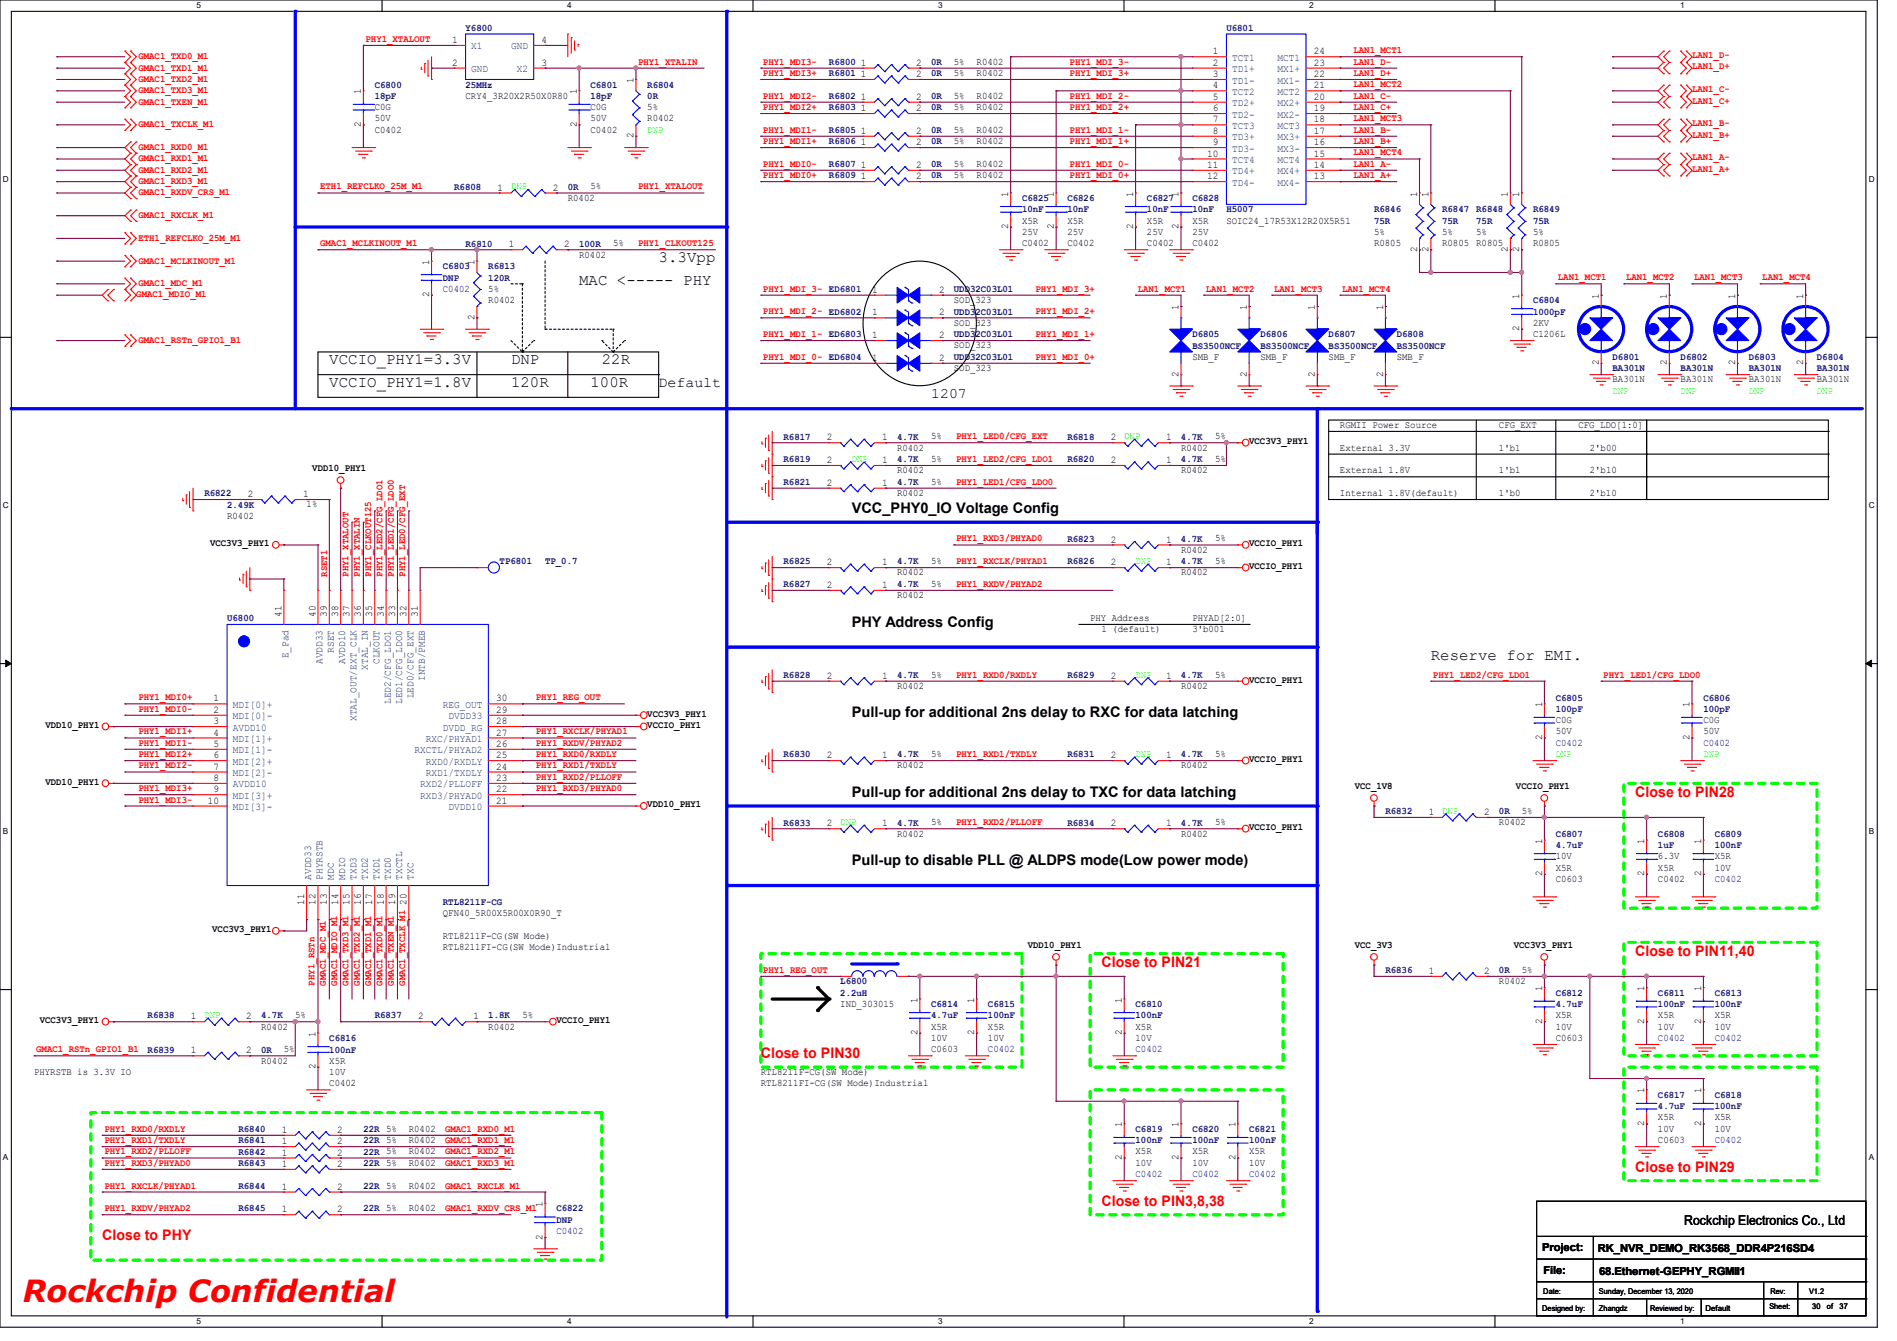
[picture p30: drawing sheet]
<svg xmlns="http://www.w3.org/2000/svg" width="297mm" height="210mm" viewBox="0 0 297 210" stroke-linecap="round" stroke-linejoin="round" font-family="sans-serif">
<defs><g id="words">
<text font-size="4.8" fill="#f00" x="3.6" y="204">Rockchip Confidential</text>
<g font-size="2.5">
<text x="103.1" y="41.1">3.3Vpp</text>
<text x="90.7" y="44.6">MAC &lt;----- PHY</text>
<text x="51.6" y="57.1">VCCIO_PHY1=3.3V</text>
<text x="80" y="57.1">DNP</text>
<text x="94.2" y="57.1">22R</text>
<text x="51.6" y="60.6">VCCIO_PHY1=1.8V</text>
<text x="80" y="60.6">120R</text>
<text x="92.5" y="60.6">100R</text>
<text x="224" y="103.3">Reserve for EMI.</text>
</g>
<g font-size="2.3">
<text x="103.1" y="60.5">Default</text>
<text x="145.8" y="62.3">1207</text>
<text x="133.3" y="80.3">VCC_PHY0_IO Voltage Config</text>
<text x="133.3" y="98.1">PHY Address Config</text>
<text x="133.3" y="112.4">Pull-up for additional 2ns delay to RXC for data latching</text>
<text x="133.3" y="124.8">Pull-up for additional 2ns delay to TXC for data latching</text>
<text x="133.3" y="135.5">Pull-up to disable PLL @ ALDPS mode(Low power mode)</text>
</g>
<g font-size="2.3" fill="#f00">
<text x="256" y="124.8">Close to PIN28</text>
<text x="256" y="149.7">Close to PIN11,40</text>
<text x="172.5" y="151.5">Close to PIN21</text>
<text x="119.1" y="165.7">Close to PIN30</text>
<text x="256" y="183.5">Close to PIN29</text>
<text x="172.5" y="188.8">Close to PIN3,8,38</text>
<text x="16" y="194.1">Close to PHY</text>
</g>
<text font-size="2.1" x="263.7" y="191.9">Rockchip Electronics Co., Ltd</text>
<g font-size="1.7">
<text x="241.5" y="196">Project:</text>
<text x="250.1" y="196.1">RK_NVR_DEMO_RK3568_DDR4P216SD4</text>
<text x="241.6" y="199.5">File:</text>
<text x="250.4" y="199.7">68.Ethernet-GEPHY_RGMII1</text>
</g>
<g font-size="1.6" fill="#000080">
<text x="72.9" y="4.8">Y6800</text>
<text x="192" y="4.8">U6801</text>
<text x="129.8" y="11.9">R6801</text>
<text x="129.8" y="10.2">R6800</text>
<text x="145.8" y="11.9">0R</text>
<text x="145.8" y="10.2">0R</text>
<text x="58.7" y="13.7">C6800</text>
<text x="58.7" y="15.5">18pF</text>
<text x="72.9" y="13.7">25MHz</text>
<text x="92.5" y="13.7">C6801</text>
<text x="92.5" y="15.5">18pF</text>
<text x="101.3" y="13.7">R6804</text>
<text x="101.3" y="15.5">0R</text>
<text x="129.8" y="15.5">R6802</text>
<text x="129.8" y="17.3">R6803</text>
<text x="145.8" y="15.5">0R</text>
<text x="145.8" y="17.3">0R</text>
<text x="129.8" y="22.6">R6806</text>
<text x="129.8" y="20.8">R6805</text>
<text x="145.8" y="22.6">0R</text>
<text x="145.8" y="20.8">0R</text>
<text x="71.1" y="29.7">R6808</text>
<text x="88.9" y="29.7">0R</text>
<text x="129.8" y="27.9">R6809</text>
<text x="129.8" y="26.2">R6807</text>
<text x="145.8" y="27.9">0R</text>
<text x="145.8" y="26.2">0R</text>
<text x="160" y="31.5">C6825</text>
<text x="160" y="33.3">10nF</text>
<text x="167.1" y="31.5">C6826</text>
<text x="167.1" y="33.3">10nF</text>
<text x="179.6" y="31.5">C6827</text>
<text x="179.6" y="33.3">10nF</text>
<text x="186.7" y="31.5">C6828</text>
<text x="186.7" y="33.3">10nF</text>
<text x="192" y="33.3">H5007</text>
<text x="215.1" y="33.3">R6846</text>
<text x="215.1" y="35.1">75R</text>
<text x="225.8" y="33.3">R6847</text>
<text x="225.8" y="35.1">75R</text>
<text x="231.1" y="33.3">R6848</text>
<text x="231.1" y="35.1">75R</text>
<text x="240" y="33.3">R6849</text>
<text x="240" y="35.1">75R</text>
<text x="72.9" y="38.6">R6810</text>
<text x="90.7" y="38.6">100R</text>
<text x="69.3" y="42.2">C6803</text>
<text x="69.3" y="43.9">DNP</text>
<text x="69.3" y="45.7">C0402</text>
<text x="76.5" y="42.2">R6813</text>
<text x="76.5" y="43.9">120R</text>
<text x="149.3" y="45.7">UDD32C03L01</text>
<text x="240" y="47.5">C6804</text>
<text x="149.3" y="49.3">UDD32C03L01</text>
<text x="149.3" y="52.8">UDD32C03L01</text>
<text x="186.7" y="52.8">D6805</text>
<text x="197.4" y="52.8">D6806</text>
<text x="208" y="52.8">D6807</text>
<text x="218.7" y="52.8">D6808</text>
<text x="240" y="49.3">1000pF</text>
<text x="149.3" y="56.4">UDD32C03L01</text>
<text x="186.7" y="54.6">BS3500NCF</text>
<text x="197.4" y="54.6">BS3500NCF</text>
<text x="208" y="54.6">BS3500NCF</text>
<text x="218.7" y="54.6">BS3500NCF</text>
<text x="252.5" y="56.4">D6801</text>
<text x="252.5" y="58.2">BA301N</text>
<text x="263.1" y="56.4">D6802</text>
<text x="263.1" y="58.2">BA301N</text>
<text x="273.8" y="56.4">D6803</text>
<text x="273.8" y="58.2">BA301N</text>
<text x="284.5" y="56.4">D6804</text>
<text x="284.5" y="58.2">BA301N</text>
<text x="122.7" y="68.8">R6817</text>
<text x="140.5" y="68.8">4.7K</text>
<text x="167.1" y="68.8">R6818</text>
<text x="184.9" y="68.8">4.7K</text>
<text x="32" y="77.7">R6822</text>
<text x="122.7" y="75.9">R6821</text>
<text x="122.7" y="72.4">R6819</text>
<text x="140.5" y="75.9">4.7K</text>
<text x="140.5" y="72.4">4.7K</text>
<text x="167.1" y="72.4">R6820</text>
<text x="184.9" y="72.4">4.7K</text>
<text x="35.6" y="79.5">2.49K</text>
<text x="78.2" y="88.4">TP6801</text>
<text x="85.3" y="88.4">TP_0.7</text>
<text x="122.7" y="88.4">R6825</text>
<text x="140.5" y="88.4">4.7K</text>
<text x="167.1" y="84.8">R6823</text>
<text x="167.1" y="88.4">R6826</text>
<text x="184.9" y="84.8">4.7K</text>
<text x="184.9" y="88.4">4.7K</text>
<text x="122.7" y="91.9">R6827</text>
<text x="140.5" y="91.9">4.7K</text>
<text x="35.6" y="97.3">U6800</text>
<text x="122.7" y="106.2">R6828</text>
<text x="140.5" y="106.2">4.7K</text>
<text x="167.1" y="106.2">R6829</text>
<text x="184.9" y="106.2">4.7K</text>
<text x="243.6" y="109.7">C6805</text>
<text x="243.6" y="111.5">100pF</text>
<text x="266.7" y="109.7">C6806</text>
<text x="266.7" y="111.5">100pF</text>
<text x="122.7" y="118.6">R6830</text>
<text x="140.5" y="118.6">4.7K</text>
<text x="167.1" y="118.6">R6831</text>
<text x="184.9" y="118.6">4.7K</text>
<text x="243.6" y="116.8">C0402</text>
<text x="266.7" y="116.8">C0402</text>
<text x="122.7" y="129.3">R6833</text>
<text x="140.5" y="129.3">4.7K</text>
<text x="167.1" y="129.3">R6834</text>
<text x="184.9" y="129.3">4.7K</text>
<text x="216.9" y="127.5">R6832</text>
<text x="234.7" y="127.5">0R</text>
<text x="243.6" y="131.1">C6807</text>
<text x="259.6" y="131.1">C6808</text>
<text x="268.5" y="131.1">C6809</text>
<text x="243.6" y="132.8">4.7uF</text>
<text x="259.6" y="132.8">1uF</text>
<text x="268.5" y="132.8">100nF</text>
<text x="69.3" y="141.7">RTL8211F-CG</text>
<text x="268.5" y="138.1">C0402</text>
<text x="131.6" y="154.2">L6800</text>
<text x="131.6" y="156">2.2uH</text>
<text x="216.9" y="152.4">R6836</text>
<text x="234.7" y="152.4">0R</text>
<text x="243.6" y="156">C6812</text>
<text x="259.6" y="156">C6811</text>
<text x="268.5" y="156">C6813</text>
<text x="23.1" y="159.5">R6838</text>
<text x="40.9" y="159.5">4.7K</text>
<text x="58.7" y="159.5">R6837</text>
<text x="76.4" y="159.5">1.8K</text>
<text x="145.8" y="157.7">C6814</text>
<text x="145.8" y="159.5">4.7uF</text>
<text x="154.7" y="157.7">C6815</text>
<text x="154.7" y="159.5">100nF</text>
<text x="177.8" y="157.7">C6810</text>
<text x="177.8" y="159.5">100nF</text>
<text x="243.6" y="157.7">4.7uF</text>
<text x="259.6" y="157.7">100nF</text>
<text x="268.5" y="157.7">100nF</text>
<text x="23.1" y="164.8">R6839</text>
<text x="40.9" y="164.8">0R</text>
<text x="51.6" y="163.1">C6816</text>
<text x="51.6" y="164.8">100nF</text>
<text x="154.7" y="164.8">C0402</text>
<text x="177.8" y="164.8">C0402</text>
<text x="259.6" y="163">C0402</text>
<text x="268.5" y="163">C0402</text>
<text x="259.6" y="172">C6817</text>
<text x="259.6" y="173.7">4.7uF</text>
<text x="268.5" y="172">C6818</text>
<text x="268.5" y="173.7">100nF</text>
<text x="37.3" y="179.1">R6841</text>
<text x="37.3" y="177.3">R6840</text>
<text x="56.9" y="179.1">22R 5%</text>
<text x="56.9" y="177.3">22R 5%</text>
<text x="177.8" y="177.3">C6819</text>
<text x="177.8" y="179.1">100nF</text>
<text x="186.7" y="177.3">C6820</text>
<text x="186.7" y="179.1">100nF</text>
<text x="195.6" y="177.3">C6821</text>
<text x="195.6" y="179.1">100nF</text>
<text x="268.5" y="179">C0402</text>
<text x="37.3" y="182.6">R6843</text>
<text x="37.3" y="180.8">R6842</text>
<text x="56.9" y="182.6">22R 5%</text>
<text x="56.9" y="180.8">22R 5%</text>
<text x="177.8" y="184.4">C0402</text>
<text x="186.7" y="184.4">C0402</text>
<text x="195.6" y="184.4">C0402</text>
<text x="37.3" y="189.7">R6845</text>
<text x="37.3" y="186.2">R6844</text>
<text x="56.9" y="189.7">22R 5%</text>
<text x="56.9" y="186.2">22R 5%</text>
<text x="87.1" y="189.7">C6822</text>
<text x="87.1" y="191.5">DNP</text>
<text x="87.1" y="193.2">C0402</text>
</g>
<g font-size="1.6" fill="#f00">
<text x="21.7" y="9.3">GMAC1_TXD0_M1</text>
<text x="21.7" y="11">GMAC1_TXD1_M1</text>
<text x="57.2" y="6.6">PHY1_XTALOUT</text>
<text x="99.9" y="10.1">PHY1_XTALIN</text>
<text x="119.5" y="10.1">PHY1_MDI3-</text>
<text x="119.5" y="11.9">PHY1_MDI3+</text>
<text x="167.5" y="10.1">PHY1_MDI_3-</text>
<text x="167.5" y="11.9">PHY1_MDI_3+</text>
<text x="211.9" y="8.3">LAN1_MCT1</text>
<text x="211.9" y="10.1">LAN1_D-</text>
<text x="211.9" y="11.9">LAN1_D+</text>
<text x="264.9" y="9.1">LAN1_D-</text>
<text x="264.9" y="10.9">LAN1_D+</text>
<text x="21.7" y="12.8">GMAC1_TXD2_M1</text>
<text x="21.7" y="14.6">GMAC1_TXD3_M1</text>
<text x="21.7" y="16.4">GMAC1_TXEN_M1</text>
<text x="119.5" y="15.5">PHY1_MDI2-</text>
<text x="119.5" y="17.2">PHY1_MDI2+</text>
<text x="167.5" y="15.5">PHY1_MDI_2-</text>
<text x="167.5" y="17.2">PHY1_MDI_2+</text>
<text x="211.9" y="13.7">LAN1_MCT2</text>
<text x="211.9" y="15.5">LAN1_C-</text>
<text x="211.9" y="17.2">LAN1_C+</text>
<text x="264.9" y="14.4">LAN1_C-</text>
<text x="264.9" y="16.2">LAN1_C+</text>
<text x="21.7" y="19.9">GMAC1_TXCLK_M1</text>
<text x="21.7" y="23.5">GMAC1_RXD0_M1</text>
<text x="119.5" y="20.8">PHY1_MDI1-</text>
<text x="119.5" y="22.6">PHY1_MDI1+</text>
<text x="167.5" y="20.8">PHY1_MDI_1-</text>
<text x="167.5" y="22.6">PHY1_MDI_1+</text>
<text x="211.9" y="19">LAN1_MCT3</text>
<text x="211.9" y="20.8">LAN1_B-</text>
<text x="211.9" y="22.6">LAN1_B+</text>
<text x="264.9" y="19.8">LAN1_B-</text>
<text x="264.9" y="21.5">LAN1_B+</text>
<text x="21.7" y="27.1">GMAC1_RXD2_M1</text>
<text x="21.7" y="28.8">GMAC1_RXD3_M1</text>
<text x="21.7" y="25.3">GMAC1_RXD1_M1</text>
<text x="50.1" y="29.7">ETH1_REFCLKO_25M_M1</text>
<text x="99.9" y="29.7">PHY1_XTALOUT</text>
<text x="119.5" y="26.1">PHY1_MDI0-</text>
<text x="119.5" y="27.9">PHY1_MDI0+</text>
<text x="167.5" y="26.1">PHY1_MDI_0-</text>
<text x="167.5" y="27.9">PHY1_MDI_0+</text>
<text x="211.9" y="24.3">LAN1_MCT4</text>
<text x="211.9" y="26.1">LAN1_A-</text>
<text x="211.9" y="27.9">LAN1_A+</text>
<text x="264.9" y="25.1">LAN1_A-</text>
<text x="264.9" y="26.9">LAN1_A+</text>
<text x="21.7" y="34.2">GMAC1_RXCLK_M1</text>
<text x="21.7" y="30.6">GMAC1_RXDV_CRS_M1</text>
<text x="21.7" y="41.3">GMAC1_MCLKINOUT_M1</text>
<text x="21.7" y="37.7">ETH1_REFCLKO_25M_M1</text>
<text x="50.1" y="38.6">GMAC1_MCLKINOUT_M1</text>
<text x="99.9" y="38.6">PHY1_CLKOUT125</text>
<text x="21.3" y="46.4">GMAC1_MDIO_M1</text>
<text x="21.7" y="44.8">GMAC1_MDC_M1</text>
<text x="119.5" y="45.7">PHY1_MDI_3- ED6801</text>
<text x="162.1" y="45.7">PHY1_MDI_3+</text>
<text x="178.1" y="45.7">LAN1_MCT1</text>
<text x="188.8" y="45.7">LAN1_MCT2</text>
<text x="199.5" y="45.7">LAN1_MCT3</text>
<text x="210.1" y="45.7">LAN1_MCT4</text>
<text x="243.9" y="43.9">LAN1_MCT1</text>
<text x="254.6" y="43.9">LAN1_MCT2</text>
<text x="265.3" y="43.9">LAN1_MCT3</text>
<text x="275.9" y="43.9">LAN1_MCT4</text>
<text x="21.7" y="53.7">GMAC1_RSTn_GPIO1_B1</text>
<text x="119.5" y="49.2">PHY1_MDI_2- ED6802</text>
<text x="119.5" y="52.8">PHY1_MDI_1- ED6803</text>
<text x="162.1" y="49.2">PHY1_MDI_2+</text>
<text x="162.1" y="52.8">PHY1_MDI_1+</text>
<text x="119.5" y="56.3">PHY1_MDI_0- ED6804</text>
<text x="162.1" y="56.3">PHY1_MDI_0+</text>
<text x="149.7" y="68.8">PHY1_LED0/CFG_EXT</text>
<text x="149.7" y="72.3">PHY1_LED2/CFG_LDO1</text>
<text x="149.7" y="75.9">PHY1_LED1/CFG_LDO0</text>
<text x="149.7" y="88.3">PHY1_RXCLK/PHYAD1</text>
<text x="149.7" y="84.8">PHY1_RXD3/PHYAD0</text>
<text x="51.2" y="90.3" transform="rotate(-90 51.2 90.3)">RSET1</text>
<text x="54.6" y="90.3" transform="rotate(-90 54.6 90.3)">PHY1_XTALOUT</text>
<text x="56.3" y="90.3" transform="rotate(-90 56.3 90.3)">PHY1_XTALIN</text>
<text x="58.1" y="90.3" transform="rotate(-90 58.1 90.3)">PHY1_CLKOUT125</text>
<text x="59.9" y="90.3" transform="rotate(-90 59.9 90.3)">PHY1_LED2/CFG_LDO1</text>
<text x="61.7" y="90.3" transform="rotate(-90 61.7 90.3)">PHY1_LED1/CFG_LDO0</text>
<text x="63.5" y="90.3" transform="rotate(-90 63.5 90.3)">PHY1_LED0/CFG_EXT</text>
<text x="149.7" y="91.9">PHY1_RXDV/PHYAD2</text>
<text x="149.7" y="106.1">PHY1_RXD0/RXDLY</text>
<text x="224.4" y="106.1">PHY1_LED2/CFG_LDO1</text>
<text x="251" y="106.1">PHY1_LED1/CFG_LDO0</text>
<text x="21.7" y="111.5">PHY1_MDI0-</text>
<text x="21.7" y="109.7">PHY1_MDI0+</text>
<text x="83.9" y="109.7">PHY1_REG_OUT</text>
<text x="21.7" y="118.6">PHY1_MDI2+</text>
<text x="21.7" y="116.8">PHY1_MDI1-</text>
<text x="21.7" y="115">PHY1_MDI1+</text>
<text x="83.9" y="118.6">PHY1_RXD0/RXDLY</text>
<text x="83.9" y="116.8">PHY1_RXDV/PHYAD2</text>
<text x="83.9" y="115">PHY1_RXCLK/PHYAD1</text>
<text x="149.7" y="118.6">PHY1_RXD1/TXDLY</text>
<text x="21.7" y="125.7">PHY1_MDI3-</text>
<text x="21.7" y="123.9">PHY1_MDI3+</text>
<text x="21.7" y="120.4">PHY1_MDI2-</text>
<text x="83.9" y="123.9">PHY1_RXD3/PHYAD0</text>
<text x="83.9" y="120.4">PHY1_RXD1/TXDLY</text>
<text x="83.9" y="122.1">PHY1_RXD2/PLLOFF</text>
<text x="149.7" y="129.2">PHY1_RXD2/PLLOFF</text>
<text x="49.2" y="154.3" transform="rotate(-90 49.2 154.3)">PHY1_RSTn</text>
<text x="51" y="154.3" transform="rotate(-90 51 154.3)">GMAC1_MDC_M1</text>
<text x="52.8" y="154.3" transform="rotate(-90 52.8 154.3)">GMAC1_MDIO_M1</text>
<text x="54.6" y="154.3" transform="rotate(-90 54.6 154.3)">GMAC1_TXD3_M1</text>
<text x="56.3" y="154.3" transform="rotate(-90 56.3 154.3)">GMAC1_TXD2_M1</text>
<text x="58.1" y="154.3" transform="rotate(-90 58.1 154.3)">GMAC1_TXD1_M1</text>
<text x="59.9" y="154.3" transform="rotate(-90 59.9 154.3)">GMAC1_TXD0_M1</text>
<text x="61.7" y="154.3" transform="rotate(-90 61.7 154.3)">GMAC1_TXEN_M1</text>
<text x="63.5" y="154.3" transform="rotate(-90 63.5 154.3)">GMAC1_TXCLK_M1</text>
<text x="119.5" y="152.4">PHY1_REG_OUT</text>
<text x="5.7" y="164.8">GMAC1_RSTn_GPIO1_B1</text>
<text x="16.3" y="179">PHY1_RXD1/TXDLY</text>
<text x="16.3" y="177.2">PHY1_RXD0/RXDLY</text>
<text x="69.7" y="179">GMAC1_RXD1_M1</text>
<text x="69.7" y="177.2">GMAC1_RXD0_M1</text>
<text x="16.3" y="182.6">PHY1_RXD3/PHYAD0</text>
<text x="16.3" y="180.8">PHY1_RXD2/PLLOFF</text>
<text x="69.7" y="180.8">GMAC1_RXD2_M1</text>
<text x="69.7" y="182.6">GMAC1_RXD3_M1</text>
<text x="16.3" y="189.7">PHY1_RXDV/PHYAD2</text>
<text x="16.3" y="186.1">PHY1_RXCLK/PHYAD1</text>
<text x="69.7" y="186.1">GMAC1_RXCLK_M1</text>
<text x="69.7" y="189.7">GMAC1_RXDV_CRS_M1</text>
</g>
<g font-size="1.6">
<text x="70.8" y="6.7">1</text>
<text x="70.8" y="10.3">2</text>
<text x="84.8" y="10.3">3</text>
<text x="84.8" y="6.7">4</text>
<text x="134.8" y="10.3">1</text>
<text x="143.5" y="10.3">2</text>
<text x="149.3" y="11.9">5%</text>
<text x="149.3" y="10.1">5%</text>
<text x="152.9" y="11.9">R0402</text>
<text x="152.9" y="10.1">R0402</text>
<text x="189.9" y="10.3">2</text>
<text x="189.9" y="8.5">1</text>
<text x="205.7" y="8.5">24</text>
<text x="205.7" y="10.3">23</text>
<text x="56.5" y="14.8" transform="rotate(-90 56.5 14.8)">1</text>
<text x="58.7" y="17.2">C0G</text>
<text x="72.9" y="15.5">CRY4_3R20X2R50X0R80</text>
<text x="90.3" y="14.8" transform="rotate(-90 90.3 14.8)">1</text>
<text x="92.5" y="17.2">C0G</text>
<text x="99.2" y="13" transform="rotate(-90 99.2 13)">1</text>
<text x="101.3" y="17.2">5%</text>
<text x="134.8" y="12.1">1</text>
<text x="134.8" y="15.6">1</text>
<text x="134.8" y="17.4">1</text>
<text x="143.5" y="12.1">2</text>
<text x="143.5" y="15.6">2</text>
<text x="143.5" y="17.4">2</text>
<text x="149.3" y="15.5">5%</text>
<text x="149.3" y="17.2">5%</text>
<text x="152.9" y="15.5">R0402</text>
<text x="152.9" y="17.2">R0402</text>
<text x="189.9" y="17.4">6</text>
<text x="189.9" y="15.6">5</text>
<text x="189.9" y="13.8">4</text>
<text x="189.9" y="12.1">3</text>
<text x="205.7" y="12.1">22</text>
<text x="205.7" y="13.8">21</text>
<text x="205.7" y="15.6">20</text>
<text x="205.7" y="17.4">19</text>
<text x="56.5" y="19.9" transform="rotate(-90 56.5 19.9)">2</text>
<text x="58.7" y="20.8">C0402</text>
<text x="58.7" y="19">50V</text>
<text x="90.3" y="19.9" transform="rotate(-90 90.3 19.9)">2</text>
<text x="92.5" y="20.8">C0402</text>
<text x="92.5" y="19">50V</text>
<text x="99.2" y="21.7" transform="rotate(-90 99.2 21.7)">2</text>
<text x="101.3" y="19">R0402</text>
<text x="134.8" y="22.7">1</text>
<text x="134.8" y="21">1</text>
<text x="143.5" y="22.7">2</text>
<text x="143.5" y="21">2</text>
<text x="149.3" y="22.6">5%</text>
<text x="149.3" y="20.8">5%</text>
<text x="152.9" y="22.6">R0402</text>
<text x="152.9" y="20.8">R0402</text>
<text x="189.9" y="22.7">9</text>
<text x="189.9" y="21">8</text>
<text x="189.9" y="19.2">7</text>
<text x="205.7" y="19.2">18</text>
<text x="205.7" y="21">17</text>
<text x="205.7" y="22.7">16</text>
<text x="77.9" y="29.8">1</text>
<text x="86.6" y="29.8">2</text>
<text x="92.5" y="29.7">5%</text>
<text x="134.8" y="28.1">1</text>
<text x="134.8" y="26.3">1</text>
<text x="143.5" y="28.1">2</text>
<text x="143.5" y="26.3">2</text>
<text x="149.3" y="27.9">5%</text>
<text x="149.3" y="26.1">5%</text>
<text x="152.9" y="27.9">R0402</text>
<text x="152.9" y="26.1">R0402</text>
<text x="189" y="28.1">12</text>
<text x="189" y="26.3">11</text>
<text x="189" y="24.5">10</text>
<text x="205.7" y="24.5">15</text>
<text x="205.7" y="26.3">14</text>
<text x="205.7" y="28.1">13</text>
<text x="88.9" y="31.5">R0402</text>
<text x="157.9" y="35.9" transform="rotate(-90 157.9 35.9)">2</text>
<text x="157.9" y="30.8" transform="rotate(-90 157.9 30.8)">1</text>
<text x="160" y="35">X5R</text>
<text x="165" y="35.9" transform="rotate(-90 165 35.9)">2</text>
<text x="165" y="30.8" transform="rotate(-90 165 30.8)">1</text>
<text x="167.1" y="35">X5R</text>
<text x="177.4" y="35.9" transform="rotate(-90 177.4 35.9)">2</text>
<text x="177.4" y="30.8" transform="rotate(-90 177.4 30.8)">1</text>
<text x="179.6" y="35">X5R</text>
<text x="184.5" y="35.9" transform="rotate(-90 184.5 35.9)">2</text>
<text x="184.5" y="30.8" transform="rotate(-90 184.5 30.8)">1</text>
<text x="186.7" y="35">X5R</text>
<text x="192" y="35">SOIC24_17R53X12R20X5R51</text>
<text x="221.9" y="30.8" transform="rotate(-90 221.9 30.8)">1</text>
<text x="223.7" y="30.8" transform="rotate(-90 223.7 30.8)">1</text>
<text x="236.1" y="30.8" transform="rotate(-90 236.1 30.8)">1</text>
<text x="237.9" y="30.8" transform="rotate(-90 237.9 30.8)">1</text>
<text x="67.2" y="41.4" transform="rotate(-90 67.2 41.4)">1</text>
<text x="74.3" y="41.4" transform="rotate(-90 74.3 41.4)">1</text>
<text x="79.7" y="38.7">1</text>
<text x="88.3" y="38.7">2</text>
<text x="90.7" y="40.3">R0402</text>
<text x="96" y="38.6">5%</text>
<text x="160" y="38.6">C0402</text>
<text x="160" y="36.8">25V</text>
<text x="167.1" y="38.6">C0402</text>
<text x="167.1" y="36.8">25V</text>
<text x="179.6" y="38.6">C0402</text>
<text x="179.6" y="36.8">25V</text>
<text x="186.7" y="38.6">C0402</text>
<text x="186.7" y="36.8">25V</text>
<text x="215.1" y="38.6">R0805</text>
<text x="215.1" y="36.8">5%</text>
<text x="221.9" y="39.5" transform="rotate(-90 221.9 39.5)">2</text>
<text x="223.7" y="39.5" transform="rotate(-90 223.7 39.5)">2</text>
<text x="225.8" y="38.6">R0805</text>
<text x="225.8" y="36.8">5%</text>
<text x="231.1" y="38.6">R0805</text>
<text x="231.1" y="36.8">5%</text>
<text x="236.1" y="39.5" transform="rotate(-90 236.1 39.5)">2</text>
<text x="237.9" y="39.5" transform="rotate(-90 237.9 39.5)">2</text>
<text x="240" y="38.6">R0805</text>
<text x="240" y="36.8">5%</text>
<text x="67.2" y="46.6" transform="rotate(-90 67.2 46.6)">2</text>
<text x="76.5" y="47.5">R0402</text>
<text x="76.5" y="45.7">5%</text>
<text x="136.6" y="45.8">1</text>
<text x="147" y="45.8">2</text>
<text x="149.3" y="47.5">SOD_323</text>
<text x="237.9" y="46.8" transform="rotate(-90 237.9 46.8)">1</text>
<text x="250.3" y="46.8" transform="rotate(-90 250.3 46.8)">1</text>
<text x="261" y="46.8" transform="rotate(-90 261 46.8)">1</text>
<text x="271.7" y="46.8" transform="rotate(-90 271.7 46.8)">1</text>
<text x="282.3" y="46.8" transform="rotate(-90 282.3 46.8)">1</text>
<text x="74.3" y="50.1" transform="rotate(-90 74.3 50.1)">2</text>
<text x="136.6" y="49.4">1</text>
<text x="136.6" y="53">1</text>
<text x="147" y="49.4">2</text>
<text x="147" y="53">2</text>
<text x="149.3" y="51">SOD_323</text>
<text x="184.5" y="48.6" transform="rotate(-90 184.5 48.6)">1</text>
<text x="195.2" y="48.6" transform="rotate(-90 195.2 48.6)">1</text>
<text x="205.9" y="48.6" transform="rotate(-90 205.9 48.6)">1</text>
<text x="216.5" y="48.6" transform="rotate(-90 216.5 48.6)">1</text>
<text x="237.9" y="51.9" transform="rotate(-90 237.9 51.9)">2</text>
<text x="240" y="52.8">C1206L</text>
<text x="240" y="51">2KV</text>
<text x="136.6" y="56.5">1</text>
<text x="147" y="56.5">2</text>
<text x="149.3" y="54.6">SOD_323</text>
<text x="149.3" y="58.1">SOD_323</text>
<text x="184.5" y="59" transform="rotate(-90 184.5 59)">2</text>
<text x="186.7" y="56.3">SMB_F</text>
<text x="195.2" y="59" transform="rotate(-90 195.2 59)">2</text>
<text x="197.4" y="56.3">SMB_F</text>
<text x="205.9" y="59" transform="rotate(-90 205.9 59)">2</text>
<text x="208" y="56.3">SMB_F</text>
<text x="216.5" y="59" transform="rotate(-90 216.5 59)">2</text>
<text x="218.7" y="56.3">SMB_F</text>
<text x="250.3" y="57.2" transform="rotate(-90 250.3 57.2)">2</text>
<text x="252.5" y="59.9">BA301N</text>
<text x="261" y="57.2" transform="rotate(-90 261 57.2)">2</text>
<text x="263.1" y="59.9">BA301N</text>
<text x="271.7" y="57.2" transform="rotate(-90 271.7 57.2)">2</text>
<text x="273.8" y="59.9">BA301N</text>
<text x="282.3" y="57.2" transform="rotate(-90 282.3 57.2)">2</text>
<text x="284.5" y="59.9">BA301N</text>
<text x="129.5" y="69">2</text>
<text x="138.1" y="69">1</text>
<text x="140.5" y="70.6">R0402</text>
<text x="145.8" y="68.8">5%</text>
<text x="173.9" y="69">2</text>
<text x="182.6" y="69">1</text>
<text x="184.9" y="70.6">R0402</text>
<text x="190.2" y="68.8">5%</text>
<text x="195.6" y="69.6">VCC3V3_PHY1</text>
<text x="209.8" y="67">RGMII Power Source</text>
<text x="209.8" y="70.6">External 3.3V</text>
<text x="234.7" y="67">CFG_EXT</text>
<text x="234.7" y="70.6">1'b1</text>
<text x="247.1" y="67">CFG_LDO[1:0]</text>
<text x="248.9" y="70.6">2'b00</text>
<text x="38.8" y="77.9">2</text>
<text x="47.5" y="77.9">1</text>
<text x="48.9" y="73.8">VDD10_PHY1</text>
<text x="129.5" y="76.1">2</text>
<text x="129.5" y="72.5">2</text>
<text x="138.1" y="76.1">1</text>
<text x="138.1" y="72.5">1</text>
<text x="140.5" y="77.7">R0402</text>
<text x="140.5" y="74.1">R0402</text>
<text x="145.8" y="75.9">5%</text>
<text x="145.8" y="72.3">5%</text>
<text x="173.9" y="72.5">2</text>
<text x="182.6" y="72.5">1</text>
<text x="184.9" y="74.1">R0402</text>
<text x="190.2" y="72.3">5%</text>
<text x="209.8" y="74.1">External 1.8V</text>
<text x="209.8" y="77.7">Internal 1.8V(default)</text>
<text x="234.7" y="77.7">1'b0</text>
<text x="234.7" y="74.1">1'b1</text>
<text x="248.9" y="77.7">2'b10</text>
<text x="248.9" y="74.1">2'b10</text>
<text x="35.6" y="81.2">R0402</text>
<text x="48" y="79.5">1%</text>
<text x="32.9" y="85.6">VCC3V3_PHY1</text>
<text x="129.5" y="88.5">2</text>
<text x="138.1" y="88.5">1</text>
<text x="145.8" y="88.3">5%</text>
<text x="173.9" y="85">2</text>
<text x="173.9" y="88.5">2</text>
<text x="182.6" y="85">1</text>
<text x="182.6" y="88.5">1</text>
<text x="184.9" y="86.6">R0402</text>
<text x="190.2" y="84.8">5%</text>
<text x="190.2" y="88.3">5%</text>
<text x="195.6" y="85.6">VCCIO_PHY1</text>
<text x="195.6" y="89.1">VCCIO_PHY1</text>
<text x="129.5" y="92.1">2</text>
<text x="138.1" y="92.1">1</text>
<text x="140.5" y="93.7">R0402</text>
<text x="140.5" y="90.1">R0402</text>
<text x="145.8" y="91.9">5%</text>
<text x="184.9" y="90.1">R0402</text>
<text x="44.1" y="96.6" transform="rotate(-90 44.1 96.6)">41</text>
<text x="49.4" y="96.6" transform="rotate(-90 49.4 96.6)">40</text>
<text x="51.2" y="96.6" transform="rotate(-90 51.2 96.6)">39</text>
<text x="53" y="96.6" transform="rotate(-90 53 96.6)">38</text>
<text x="54.7" y="96.6" transform="rotate(-90 54.7 96.6)">37</text>
<text x="56.5" y="96.6" transform="rotate(-90 56.5 96.6)">36</text>
<text x="58.3" y="96.6" transform="rotate(-90 58.3 96.6)">35</text>
<text x="60.1" y="96.6" transform="rotate(-90 60.1 96.6)">34</text>
<text x="61.8" y="96.6" transform="rotate(-90 61.8 96.6)">33</text>
<text x="63.6" y="96.6" transform="rotate(-90 63.6 96.6)">32</text>
<text x="65.4" y="96.6" transform="rotate(-90 65.4 96.6)">31</text>
<text x="170.7" y="97.2">PHY Address</text>
<text x="172.5" y="99">1 (default)</text>
<text x="186.7" y="97.2">PHYAD[2:0]</text>
<text x="186.7" y="99">3'b001</text>
<text x="129.5" y="106.3">2</text>
<text x="138.1" y="106.3">1</text>
<text x="140.5" y="107.9">R0402</text>
<text x="145.8" y="106.1">5%</text>
<text x="173.9" y="106.3">2</text>
<text x="182.6" y="106.3">1</text>
<text x="184.9" y="107.9">R0402</text>
<text x="190.2" y="106.1">5%</text>
<text x="195.6" y="106.9">VCCIO_PHY1</text>
<text x="33.4" y="109.9">1</text>
<text x="33.4" y="111.6">2</text>
<text x="33.4" y="113.4">3</text>
<text x="77.7" y="113.4">28</text>
<text x="77.7" y="111.6">29</text>
<text x="77.7" y="109.9">30</text>
<text x="101.3" y="112.2">VCC3V3_PHY1</text>
<text x="241.4" y="110.8" transform="rotate(-90 241.4 110.8)">1</text>
<text x="243.6" y="113.2">C0G</text>
<text x="264.5" y="110.8" transform="rotate(-90 264.5 110.8)">1</text>
<text x="266.7" y="113.2">C0G</text>
<text x="7.1" y="114">VDD10_PHY1</text>
<text x="33.4" y="115.2">4</text>
<text x="33.4" y="117">5</text>
<text x="33.4" y="118.7">6</text>
<text x="77.7" y="118.7">25</text>
<text x="77.7" y="117">26</text>
<text x="77.7" y="115.2">27</text>
<text x="101.3" y="114">VCCIO_PHY1</text>
<text x="129.5" y="118.7">2</text>
<text x="138.1" y="118.7">1</text>
<text x="145.8" y="118.6">5%</text>
<text x="173.9" y="118.7">2</text>
<text x="182.6" y="118.7">1</text>
<text x="190.2" y="118.6">5%</text>
<text x="195.6" y="119.3">VCCIO_PHY1</text>
<text x="241.4" y="115.9" transform="rotate(-90 241.4 115.9)">2</text>
<text x="243.6" y="115">50V</text>
<text x="264.5" y="115.9" transform="rotate(-90 264.5 115.9)">2</text>
<text x="266.7" y="115">50V</text>
<text x="7.1" y="122.9">VDD10_PHY1</text>
<text x="32.6" y="125.9">10</text>
<text x="33.4" y="120.5">7</text>
<text x="33.4" y="122.3">8</text>
<text x="33.4" y="124.1">9</text>
<text x="77.7" y="125.9">21</text>
<text x="77.7" y="124.1">22</text>
<text x="77.7" y="122.3">23</text>
<text x="77.7" y="120.5">24</text>
<text x="140.5" y="120.4">R0402</text>
<text x="184.9" y="120.4">R0402</text>
<text x="212.1" y="123.6">VCC_1V8</text>
<text x="237.4" y="123.6">VCCIO_PHY1</text>
<text x="101.3" y="126.4">VDD10_PHY1</text>
<text x="129.5" y="129.4">2</text>
<text x="138.1" y="129.4">1</text>
<text x="140.5" y="131">R0402</text>
<text x="145.8" y="129.2">5%</text>
<text x="173.9" y="129.4">2</text>
<text x="182.6" y="129.4">1</text>
<text x="184.9" y="131">R0402</text>
<text x="190.2" y="129.2">5%</text>
<text x="195.6" y="130">VCCIO_PHY1</text>
<text x="223.7" y="127.6">1</text>
<text x="232.4" y="127.6">2</text>
<text x="234.7" y="129.2">R0402</text>
<text x="238.2" y="127.5">5%</text>
<text x="241.4" y="137.2" transform="rotate(-90 241.4 137.2)">2</text>
<text x="241.4" y="132.1" transform="rotate(-90 241.4 132.1)">1</text>
<text x="243.6" y="136.4">X5R</text>
<text x="243.6" y="134.6">10V</text>
<text x="257.4" y="137.2" transform="rotate(-90 257.4 137.2)">2</text>
<text x="257.4" y="132.1" transform="rotate(-90 257.4 132.1)">1</text>
<text x="259.6" y="136.4">X5R</text>
<text x="259.6" y="134.6">6.3V</text>
<text x="266.3" y="137.2" transform="rotate(-90 266.3 137.2)">2</text>
<text x="266.3" y="132.1" transform="rotate(-90 266.3 132.1)">1</text>
<text x="268.5" y="134.6">X5R</text>
<text x="268.5" y="136.4">10V</text>
<text x="47.6" y="141.7" transform="rotate(-90 47.6 141.7)">11</text>
<text x="49.4" y="141.7" transform="rotate(-90 49.4 141.7)">12</text>
<text x="51.2" y="141.7" transform="rotate(-90 51.2 141.7)">13</text>
<text x="53" y="141.7" transform="rotate(-90 53 141.7)">14</text>
<text x="54.7" y="141.7" transform="rotate(-90 54.7 141.7)">15</text>
<text x="56.5" y="141.7" transform="rotate(-90 56.5 141.7)">16</text>
<text x="58.3" y="141.7" transform="rotate(-90 58.3 141.7)">17</text>
<text x="60.1" y="141.7" transform="rotate(-90 60.1 141.7)">18</text>
<text x="61.8" y="141.7" transform="rotate(-90 61.8 141.7)">19</text>
<text x="63.6" y="141.7" transform="rotate(-90 63.6 141.7)">20</text>
<text x="69.3" y="143.5">QFN40_5R00X5R00X0R90_T</text>
<text x="243.6" y="138.1">C0603</text>
<text x="259.6" y="138.1">C0402</text>
<text x="33.2" y="146">VCC3V3_PHY1</text>
<text x="69.3" y="147">RTL8211F-CG(SW Mode)</text>
<text x="69.3" y="148.8">RTL8211FI-CG(SW Mode)Industrial</text>
<text x="160.9" y="148.5">VDD10_PHY1</text>
<text x="212.1" y="148.5">VCC_3V3</text>
<text x="237" y="148.5">VCC3V3_PHY1</text>
<text x="223.7" y="152.5">1</text>
<text x="232.4" y="152.5">2</text>
<text x="234.7" y="154.1">R0402</text>
<text x="238.2" y="152.4">5%</text>
<text x="241.4" y="155.2" transform="rotate(-90 241.4 155.2)">1</text>
<text x="257.4" y="155.2" transform="rotate(-90 257.4 155.2)">1</text>
<text x="266.3" y="155.2" transform="rotate(-90 266.3 155.2)">1</text>
<text x="6.2" y="160.2">VCC3V3_PHY1</text>
<text x="29.9" y="159.6">1</text>
<text x="38.6" y="159.6">2</text>
<text x="40.9" y="161.2">R0402</text>
<text x="46.2" y="159.5">5%</text>
<text x="65.4" y="159.6">2</text>
<text x="74.1" y="159.6">1</text>
<text x="76.5" y="161.2">R0402</text>
<text x="81.8" y="159.5">5%</text>
<text x="87.1" y="160.2">VCCIO_PHY1</text>
<text x="131.6" y="157.7">IND_303015</text>
<text x="143.6" y="157" transform="rotate(-90 143.6 157)">1</text>
<text x="145.8" y="161.2">X5R</text>
<text x="152.5" y="157" transform="rotate(-90 152.5 157)">1</text>
<text x="154.7" y="161.2">X5R</text>
<text x="175.6" y="157" transform="rotate(-90 175.6 157)">1</text>
<text x="177.8" y="161.2">X5R</text>
<text x="241.4" y="160.4" transform="rotate(-90 241.4 160.4)">2</text>
<text x="243.6" y="159.5">X5R</text>
<text x="243.6" y="161.2">10V</text>
<text x="257.4" y="160.4" transform="rotate(-90 257.4 160.4)">2</text>
<text x="259.6" y="159.5">X5R</text>
<text x="259.6" y="161.2">10V</text>
<text x="266.3" y="160.4" transform="rotate(-90 266.3 160.4)">2</text>
<text x="268.5" y="159.5">X5R</text>
<text x="268.5" y="161.2">10V</text>
<text x="29.9" y="165">1</text>
<text x="38.6" y="165">2</text>
<text x="40.9" y="166.6">R0402</text>
<text x="44.4" y="164.8">5%</text>
<text x="49.4" y="167.5" transform="rotate(-90 49.4 167.5)">2</text>
<text x="49.4" y="162.3" transform="rotate(-90 49.4 162.3)">1</text>
<text x="51.6" y="166.6">X5R</text>
<text x="143.6" y="162.1" transform="rotate(-90 143.6 162.1)">2</text>
<text x="145.8" y="164.8">C0603</text>
<text x="145.8" y="163">10V</text>
<text x="152.5" y="162.1" transform="rotate(-90 152.5 162.1)">2</text>
<text x="154.7" y="163">10V</text>
<text x="175.6" y="162.1" transform="rotate(-90 175.6 162.1)">2</text>
<text x="177.8" y="163">10V</text>
<text x="243.6" y="163">C0603</text>
<text x="5.3" y="168.4">PHYRSTB is 3.3V IO</text>
<text x="51.6" y="170.1">C0402</text>
<text x="51.6" y="168.4">10V</text>
<text x="119.1" y="168.4">RTL8211F-CG(SW Mode)</text>
<text x="119.1" y="170.1">RTL8211FI-CG(SW Mode)Industrial</text>
<text x="257.4" y="171.2" transform="rotate(-90 257.4 171.2)">1</text>
<text x="266.3" y="171.2" transform="rotate(-90 266.3 171.2)">1</text>
<text x="44.1" y="179.2">1</text>
<text x="44.1" y="177.4">1</text>
<text x="52.8" y="179.2">2</text>
<text x="52.8" y="177.4">2</text>
<text x="64" y="179">R0402</text>
<text x="64" y="177.2">R0402</text>
<text x="175.6" y="176.6" transform="rotate(-90 175.6 176.6)">1</text>
<text x="184.5" y="176.6" transform="rotate(-90 184.5 176.6)">1</text>
<text x="193.4" y="176.6" transform="rotate(-90 193.4 176.6)">1</text>
<text x="257.4" y="176.4" transform="rotate(-90 257.4 176.4)">2</text>
<text x="259.6" y="179">C0603</text>
<text x="259.6" y="175.5">X5R</text>
<text x="259.6" y="177.2">10V</text>
<text x="266.3" y="176.4" transform="rotate(-90 266.3 176.4)">2</text>
<text x="268.5" y="175.5">X5R</text>
<text x="268.5" y="177.2">10V</text>
<text x="44.1" y="182.8">1</text>
<text x="44.1" y="181">1</text>
<text x="52.8" y="182.8">2</text>
<text x="52.8" y="181">2</text>
<text x="64" y="182.6">R0402</text>
<text x="64" y="180.8">R0402</text>
<text x="175.6" y="181.7" transform="rotate(-90 175.6 181.7)">2</text>
<text x="177.8" y="180.8">X5R</text>
<text x="177.8" y="182.6">10V</text>
<text x="184.5" y="181.7" transform="rotate(-90 184.5 181.7)">2</text>
<text x="186.7" y="180.8">X5R</text>
<text x="186.7" y="182.6">10V</text>
<text x="193.4" y="181.7" transform="rotate(-90 193.4 181.7)">2</text>
<text x="195.6" y="180.8">X5R</text>
<text x="195.6" y="182.6">10V</text>
<text x="44.1" y="189.9">1</text>
<text x="44.1" y="186.3">1</text>
<text x="52.8" y="189.9">2</text>
<text x="52.8" y="186.3">2</text>
<text x="64" y="189.7">R0402</text>
<text x="64" y="186.1">R0402</text>
<text x="85" y="189" transform="rotate(-90 85 189)">1</text>
<text x="85" y="194.1" transform="rotate(-90 85 194.1)">2</text>
</g>
<g font-size="1.6" fill="#004080">
<text x="73.8" y="7.7">X1</text>
<text x="73.8" y="11.3">GND</text>
<text x="80" y="7.7">GND</text>
<text x="80.9" y="11.3">X2</text>
<text x="192.9" y="11.3">TD1+</text>
<text x="192.9" y="9.5">TCT1</text>
<text x="200" y="9.5">MCT1</text>
<text x="200" y="11.3">MX1+</text>
<text x="192.9" y="16.6">TD2+</text>
<text x="192.9" y="14.9">TCT2</text>
<text x="192.9" y="13.1">TD1-</text>
<text x="200" y="13.1">MX1-</text>
<text x="200" y="14.9">MCT2</text>
<text x="200" y="16.6">MX2+</text>
<text x="192.9" y="23.7">TD3-</text>
<text x="192.9" y="22">TD3+</text>
<text x="192.9" y="20.2">TCT3</text>
<text x="192.9" y="18.4">TD2-</text>
<text x="200" y="18.4">MX2-</text>
<text x="200" y="20.2">MCT3</text>
<text x="200" y="22">MX3+</text>
<text x="200" y="23.7">MX3-</text>
<text x="192.9" y="29.1">TD4-</text>
<text x="192.9" y="27.3">TD4+</text>
<text x="192.9" y="25.5">TCT4</text>
<text x="200" y="25.5">MCT4</text>
<text x="200" y="27.3">MX4+</text>
<text x="200" y="29.1">MX4-</text>
<text x="45.2" y="103.1" transform="rotate(-90 45.2 103.1)">E_Pad</text>
<text x="50.5" y="104" transform="rotate(-90 50.5 104)">AVDD33</text>
<text x="52.3" y="102.2" transform="rotate(-90 52.3 102.2)">RSET</text>
<text x="54.1" y="104" transform="rotate(-90 54.1 104)">AVDD10</text>
<text x="57.6" y="104.9" transform="rotate(-90 57.6 104.9)">XTAL_IN</text>
<text x="59.4" y="104" transform="rotate(-90 59.4 104)">CLKOUT</text>
<text x="66.5" y="106.7" transform="rotate(-90 66.5 106.7)">INTB/PMEB</text>
<text x="36.4" y="110.9">MDI[0]+</text>
<text x="36.4" y="112.7">MDI[0]-</text>
<text x="55.8" y="112.9" transform="rotate(-90 55.8 112.9)">XTAL_OUT/EXT_CLK</text>
<text x="61.2" y="110.2" transform="rotate(-90 61.2 110.2)">LED2/CFG_LDO1</text>
<text x="63" y="110.2" transform="rotate(-90 63 110.2)">LED1/CFG_LDO0</text>
<text x="64.7" y="109.3" transform="rotate(-90 64.7 109.3)">LED0/CFG_EXT</text>
<text x="69.3" y="110.9">REG_OUT</text>
<text x="70.2" y="112.7">DVDD33</text>
<text x="36.4" y="114.4">AVDD10</text>
<text x="36.4" y="116.2">MDI[1]+</text>
<text x="36.4" y="118">MDI[1]-</text>
<text x="36.4" y="119.8">MDI[2]+</text>
<text x="64.9" y="118">RXCTL/PHYAD2</text>
<text x="66.7" y="119.8">RXD0/RXDLY</text>
<text x="66.7" y="116.2">RXC/PHYAD1</text>
<text x="69.3" y="114.4">DVDD_RG</text>
<text x="36.4" y="121.5">MDI[2]-</text>
<text x="36.4" y="123.3">AVDD10</text>
<text x="36.4" y="125.1">MDI[3]+</text>
<text x="65.8" y="125.1">RXD3/PHYAD0</text>
<text x="65.8" y="123.3">RXD2/PLLOFF</text>
<text x="66.7" y="121.5">RXD1/TXDLY</text>
<text x="36.4" y="126.9">MDI[3]-</text>
<text x="70.2" y="126.9">DVDD10</text>
<text x="48.7" y="137.8" transform="rotate(-90 48.7 137.8)">AVDD33</text>
<text x="50.5" y="137.8" transform="rotate(-90 50.5 137.8)">PHYRSTB</text>
<text x="52.3" y="137.8" transform="rotate(-90 52.3 137.8)">MDC</text>
<text x="54.1" y="137.8" transform="rotate(-90 54.1 137.8)">MDIO</text>
<text x="55.8" y="137.8" transform="rotate(-90 55.8 137.8)">TXD3</text>
<text x="57.6" y="137.8" transform="rotate(-90 57.6 137.8)">TXD2</text>
<text x="59.4" y="137.8" transform="rotate(-90 59.4 137.8)">TXD1</text>
<text x="61.2" y="137.8" transform="rotate(-90 61.2 137.8)">TXD0</text>
<text x="63" y="137.8" transform="rotate(-90 63 137.8)">TXCTL</text>
<text x="64.7" y="137.8" transform="rotate(-90 64.7 137.8)">TXC</text>
</g>
<g font-size="1.6" fill="#0f0">
<text x="101.3" y="20.8">DNP</text>
<text x="80" y="29.7">DNP</text>
<text x="252.5" y="61.7">DNP</text>
<text x="263.1" y="61.7">DNP</text>
<text x="273.8" y="61.7">DNP</text>
<text x="284.5" y="61.7">DNP</text>
<text x="176" y="68.8">DNP</text>
<text x="133.3" y="72.3">DNP</text>
<text x="177.8" y="88.3">DNP</text>
<text x="177.8" y="106.1">DNP</text>
<text x="177.8" y="118.6">DNP</text>
<text x="243.6" y="118.6">DNP</text>
<text x="266.7" y="118.6">DNP</text>
<text x="131.6" y="129.2">DNP</text>
<text x="225.8" y="127.5">DNP</text>
<text x="32" y="159.5">DNP</text>
</g>
<g font-size="1.3">
<text x="30.8" y="1.3">5</text>
<text x="88.8" y="1.3">4</text>
<text x="146.9" y="1.3">3</text>
<text x="205" y="1.3">2</text>
<text x="263.1" y="1.3">1</text>
<text x=".5" y="28.4">D</text>
<text x="292.6" y="28.4">D</text>
<text x=".5" y="79.5">C</text>
<text x="292.6" y="79.5">C</text>
<text x=".5" y="130.6">B</text>
<text x="292.6" y="130.6">B</text>
<text x=".5" y="181.7">A</text>
<text x="292.6" y="181.7">A</text>
<text x="30.8" y="207.4">5</text>
<text x="88.8" y="207.4">4</text>
<text x="146.9" y="207.4">3</text>
<text x="205" y="207.4">2</text>
<text x="263.1" y="207.4">1</text>
</g>
<g font-size="1.2">
<text x="241.6" y="202.6">Date:</text>
<text x="250.4" y="202.6">Sunday, December 13, 2020</text>
<text x="277.2" y="202.6">Rev:</text>
<text x="283.2" y="202.6">V1.2</text>
<text x="241.5" y="205.3">Designed by:</text>
<text x="250.4" y="205.3">Zhangdz</text>
<text x="258.4" y="205.3">Reviewed by:</text>
<text x="267" y="205.3">Default</text>
<text x="277" y="205.1">Sheet:</text>
<text x="283.8" y="205.1">30</text>
<text x="286" y="205.1">of</text>
<text x="288" y="205.1">37</text>
</g>
</g></defs>
<path d="M0 0h293.9v207.9h-293.9zM1.8 1.8h290.3v204.3h-290.3z" fill="none" stroke="#000" stroke-width=".17"/>
<g fill="#fff">
<path d="M30.8 .2h.7v1.4h-.7z"/>
<path d="M30.8 206.2h.7v1.4h-.7z"/>
</g>
<path d="M59.8 0v1.8M59.8 206.1v1.8" fill="none" stroke="#000" stroke-width=".17"/>
<g fill="#fff">
<path d="M88.8 .2h.7v1.4h-.7z"/>
<path d="M88.8 206.2h.7v1.4h-.7z"/>
</g>
<path d="M117.9 0v1.8M117.9 206.1v1.8" fill="none" stroke="#000" stroke-width=".17"/>
<g fill="#fff">
<path d="M146.9 .2h.7v1.4h-.7z"/>
<path d="M146.9 206.2h.7v1.4h-.7z"/>
</g>
<path d="M176 0v1.8M176 206.1v1.8" fill="none" stroke="#000" stroke-width=".17"/>
<g fill="#fff">
<path d="M205 .2h.7v1.4h-.7z"/>
<path d="M205 206.2h.7v1.4h-.7z"/>
</g>
<path d="M234.1 0v1.8M234.1 206.1v1.8" fill="none" stroke="#000" stroke-width=".17"/>
<g fill="#fff">
<path d="M263.1 .2h.6v1.4h-.6z"/>
<path d="M263.1 206.2h.6v1.4h-.6z"/>
<path d="M.5 27.3h.9v1.4h-.9z"/>
<path d="M292.6 27.3h.9v1.4h-.9z"/>
<path d="M.5 78.4h.9v1.4h-.9z"/>
<path d="M292.6 78.4h.9v1.4h-.9z"/>
</g>
<path d="M0 52.8h1.8M292.1 52.8h1.8" fill="none" stroke="#000" stroke-width=".17"/>
<g fill="#fff">
<path d="M.5 129.5h.8v1.4h-.8z"/>
<path d="M292.6 129.5h.8v1.4h-.8z"/>
</g>
<path d="M0 103.9h1.8M292.1 103.9h1.8" fill="none" stroke="#000" stroke-width=".17"/>
<path d="M.9 103.4l.9 .5-.9 .5zM292.1 103.9l.9-.5v1z" fill="#000" stroke="#000" stroke-width=".16"/>
<g fill="#fff">
<path d="M.5 180.5h.8v1.4h-.8z"/>
<path d="M292.6 180.5h.8v1.4h-.8z"/>
</g>
<path d="M0 155h1.8M292.1 155h1.8" fill="none" stroke="#000" stroke-width=".17"/>
<path d="M170.7 149.4h30.2v17.7h-30.2zM254.3 147.6h30.2v17.8h-30.2zM170.7 170.7h30.2v19.5h-30.2zM254.3 167.1h30.2v17.8h-30.2z" fill="none" stroke="#0f0" stroke-width=".51" stroke-dasharray="1 1"/>
<path d="M113.8 126.2h92.4" fill="none" stroke="#00f" stroke-width=".51"/>
<circle cx="206.2" cy="126.2" r=".25" fill="#00f"/>
<path d="M113.8 101.3h92.4" fill="none" stroke="#00f" stroke-width=".51"/>
<circle cx="206.2" cy="101.3" r=".25" fill="#00f"/>
<path d="M120.9 156.5h8.9M128 154.7l1.8 1.8M129.8 156.5l-1.8 1.7" fill="none" stroke="#000" stroke-width=".51"/>
<g fill="#000">
<circle cx="128" cy="154.7" r=".25"/>
<circle cx="128" cy="158.2" r=".25"/>
<circle cx="129.8" cy="156.5" r=".25"/>
</g>
<path d="M119.1 149.4h40.9v17.7h-40.9z" fill="none" stroke="#0f0" stroke-width=".51" stroke-dasharray="1 1"/>
<path d="M113.8 81.8h92.4" fill="none" stroke="#00f" stroke-width=".51"/>
<circle cx="206.2" cy="81.8" r=".25" fill="#00f"/>
<g fill="none" stroke="#000" stroke-width=".17">
<path d="M208 65.8h49.8v12.4h-49.8zM208 67.6h78.3M208 71.1h78.3M208 74.7h78.3M231.1 78.2h.1M231.1 65.8v12.4M243.6 78.2h.1M243.6 65.8v12.4M257.8 65.8h28.5v12.4h-28.5zM257.8 67.6h.1M257.8 71.1h.1M257.8 74.7h.1"/>
<path d="M286.3 67.6h.1M286.3 71.1h.1M286.3 74.7h.1M168.9 97.8h26.7M195.6 97.8h.1"/>
</g>
<path d="M254.3 122.7h30.2v19.5h-30.2zM14.2 174.2h80v23.2h-80z" fill="none" stroke="#0f0" stroke-width=".51" stroke-dasharray="1 1"/>
<path d="M206.2 81.8v19.5" fill="none" stroke="#00f" stroke-width=".51"/>
<circle cx="206.2" cy="81.8" r=".25" fill="#00f"/>
<path d="M1.8 64h289.8" fill="none" stroke="#00f" stroke-width=".51"/>
<circle cx="1.8" cy="64" r=".25" fill="#00f"/>
<path d="M113.8 138.7h92.4" fill="none" stroke="#00f" stroke-width=".51"/>
<circle cx="206.2" cy="138.7" r=".25" fill="#00f"/>
<path d="M206.2 101.3v104.1" fill="none" stroke="#00f" stroke-width=".51"/>
<circle cx="206.2" cy="205.4" r=".25" fill="#00f"/>
<path d="M46.2 35.6h67.6" fill="none" stroke="#00f" stroke-width=".51"/>
<circle cx="113.8" cy="35.6" r=".25" fill="#00f"/>
<path d="M206.2 64v19.6" fill="none" stroke="#00f" stroke-width=".51"/>
<circle cx="206.2" cy="64" r=".25" fill="#00f"/>
<path d="M113.8 64v142.2" fill="none" stroke="#00f" stroke-width=".51"/>
<circle cx="113.8" cy="64" r=".25" fill="#00f"/>
<path d="M113.8 1.8v62.2" fill="none" stroke="#00f" stroke-width=".51"/>
<circle cx="113.8" cy="1.8" r=".25" fill="#00f"/>
<path d="M46.2 1.8v62.2" fill="none" stroke="#00f" stroke-width=".51"/>
<circle cx="46.2" cy="1.8" r=".25" fill="#00f"/>
<g fill="none" stroke="#000" stroke-width=".17" stroke-dasharray=".3">
<path d="M80 53.3l1.8 1.8M80 44.4h1.8M81.8 44.4v10.7M81.8 55.1h.1M81.8 55.1l1.8-1.8M81.8 44.4h.1M83.6 53.3h.1M85.3 40.9v10.7M85.3 51.6h.1M85.3 51.6h10.7M94.2 53.3h.1M96 51.6v3.5"/>
<path d="M96 55.1h.1M96 51.6h.1M96 55.1l-1.8-1.8M96 55.1l1.8-1.8M97.8 53.3h.1"/>
</g>
<g fill="none" stroke="#000" stroke-width=".17">
<path d="M49.8 55.1h53.3v7.1h-53.3zM49.8 58.7h53.3M74.7 55.1v7.1M88.9 55.1v7.1M103.1 58.7h.1M138.1 43.4a8.4 8.4 0 0 1 13.2 1.7 10.3 10.3 0 0 1-3.1 14.2 8.5 8.5 0 0 1-12-4.1 10.5 10.5 0 0 1 1.9-11.8zM74.7 62.2h.1M88.9 62.2h.1M240.6 188.1h51.5v18h-51.5zM240.6 193.6h51.5M240.6 197.2h51.5M249.5 193.6v12.5"/>
<path d="M292.1 193.6h.1M292.1 197.2h.1M240.6 200.7h51.5M240.6 203.4h51.5M249.5 206.1h.1M257.8 206.1h.1M257.8 203.4v2.7M266.4 206.1h.1M266.4 203.4v2.7M276.1 206.1h.1M276.1 200.7v5.4M281.5 206.1h.1"/>
<path d="M281.5 200.7v5.4M292.1 200.7h.1M292.1 203.4h.1"/>
</g>
<g fill="none" stroke="#f00" stroke-width=".17">
<path d="M19.6 13.3h.1M19.6 11.6h.1M19.6 15.1h.1M19.6 18.7h.1M19.6 9.8h.1M19.6 8h.1M19.6 16.9h.1M19.6 11.6l.8 .8-.8 .9M19.6 13.3l.8 .9-.8 .9M19.6 18.7l.8 .9-.8 .8M19.6 8l.8 .9-.8 .9M19.6 9.8l.8 .9-.8 .9"/>
<path d="M19.6 15.1l.8 .9-.8 .9M20.4 13.3h.1M20.4 11.6h.1M20.4 15.1h.1M20.4 18.7h.1M20.4 9.8h.1M20.4 8h.1M20.4 16.9h.1M20.4 11.6l.9 .8-.9 .9M20.4 13.3l.9 .9-.9 .9M20.4 18.7l.9 .9-.9 .8M20.4 8l.9 .9-.9 .9"/>
<path d="M20.4 9.8l.9 .9-.9 .9M20.4 15.1l.9 .9-.9 .9M66 10.8h.1M66 10.5v.3M66.5 9.9h.1M66.5 9.9v1.5M67 11.9h.1M67 9.4v2.5M67.6 12.4h.1M67.6 8.9v3.5M71.1 7.1h.1M71.1 10.7h.1"/>
<path d="M71.1 7.1h1.8M71.1 10.7h1.8M83.6 7.1h1.7M83.6 10.7h1.7M85.3 10.7h.1M85.3 7.1h.1M88.9 5.3h.1M88.9 5.3v3.6M89.5 5.9h.1M89.5 5.9v2.4M90 7.8h.1M90 6.4v1.4"/>
<path d="M90.5 6.9h.1M90.5 6.9v.4M99.6 12.4h.1M99.6 12.4v1.8M99.6 19.6v1.7M135.1 12.4h.1M135.1 16h.1M135.1 10.7h.1M135.1 10.7h1.8M135.1 12.4h1.8M135.1 16h1.8M142.2 10.7h1.8"/>
<path d="M142.2 12.4h1.8M142.2 16h1.8M144 12.4h.1M144 16h.1M144 10.7h.1M260.5 8h.1M260.5 9.8h.1M260.5 11.6h.1M260.5 13.3h.1M260.5 15.1h.1M260.5 16.9h.1M260.5 18.7h.1"/>
<path d="M260.5 8l-.9 .9 .9 .9M260.5 13.3l-.9 .9 .9 .9M260.5 9.8l-.9 .9 .9 .9M260.5 15.1l-.9 .9 .9 .9M260.5 18.7l-.9 .9 .9 .8M261.4 9.8h.1M261.4 8h.1M261.4 11.6h.1M261.4 15.1h.1M261.4 13.3h.1M261.4 16.9h.1M261.4 18.7h.1"/>
<path d="M261.4 8l-.9 .9 .9 .9M261.4 9.8l-.9 .9 .9 .9M261.4 13.3l-.9 .9 .9 .9M261.4 15.1l-.9 .9 .9 .9M261.4 18.7l-.9 .9 .9 .8M263.1 9.8h.1M263.1 8h.1M263.1 11.6h.1M263.1 15.1h.1M263.1 13.3h.1M263.1 16.9h.1M263.1 18.7h.1"/>
<path d="M263.1 8l.9 .9-.9 .9M263.1 13.3l.9 .9-.9 .9M263.1 9.8l.9 .9-.9 .9M263.1 18.7l.9 .9-.9 .8M263.1 15.1l.9 .9-.9 .9M264 9.8h.1M264 8h.1M264 11.6h.1M264 15.1h.1M264 13.3h.1M264 16.9h.1M264 18.7h.1"/>
<path d="M264 13.3l.9 .9-.9 .9M264 8l.9 .9-.9 .9M264 15.1l.9 .9-.9 .9M264 9.8l.9 .9-.9 .9M264 18.7l.9 .9-.9 .8M19.6 20.4h.1M19.6 38.2h.1M19.6 36.4h.1M19.6 36.4l.8 .9-.8 .9M20.4 20.4h.1M20.4 25.8h.1M20.4 27.6h.1"/>
<path d="M20.4 29.3h.1M20.4 32.9h.1M20.4 34.7h.1M20.4 22.2h.1M20.4 24h.1M20.4 31.1h.1M20.4 38.2h.1M20.4 36.4h.1M20.4 25.8l-.8 .9 .8 .9M20.4 27.6l-.8 .8 .8 .9M20.4 32.9l-.8 .9 .8 .9M20.4 22.2l-.8 .9 .8 .9"/>
<path d="M20.4 24l-.8 .9 .8 .9M20.4 29.3l-.8 .9 .8 .9M20.4 36.4l.9 .9-.9 .9M21.3 27.6h.1M21.3 25.8h.1M21.3 29.3h.1M21.3 34.7h.1M21.3 32.9h.1M21.3 24h.1M21.3 22.2h.1M21.3 31.1h.1M21.3 25.8l-.9 .9 .9 .9"/>
<path d="M21.3 27.6l-.9 .8 .9 .9M21.3 32.9l-.9 .9 .9 .9M21.3 22.2l-.9 .9 .9 .9M21.3 24l-.9 .9 .9 .9M21.3 29.3l-.9 .9 .9 .9M55.1 23.1h3.6M55.7 23.7h2.4M56.2 24.2h.1M56.2 24.2h1.4M56.7 24.7h.4M57.1 24.7h.1M58.1 23.7h.1"/>
<path d="M58.7 23.1h.1M78.2 30.2h.1M78.2 30.2h1.8M80 39.1h.1M80 39.1h1.8M85.3 30.2h1.8M87.1 30.2h.1M87.1 39.1h1.8M88.9 39.1h.1M88.9 23.1h3.6M89.5 23.7h2.4M90 24.2h.1"/>
<path d="M90 24.2h1.4M90.5 24.7h.3M90.8 24.7h.1M91.9 23.7h.1M92.5 23.1h.1M97.8 23.1h3.5M98.3 23.7h2.5M98.8 24.2h.1M98.8 24.2h1.5M99.4 24.7h.3M99.6 21.3h.1M99.7 24.7h.1"/>
<path d="M100.8 23.7h.1M101.3 23.1h.1M135.1 23.1h.1M135.1 23.1h1.8M142.2 23.1h1.8M144 23.1h.1M156.5 39.1h3.5M157 39.7h2.5M159.5 39.7h.1M160 39.1h.1M163.6 39.1h3.5M164.1 39.7h2.5"/>
<path d="M165.4 30.2h.1M165.4 35.6h.1M165.4 30.2v1.8M165.4 33.8v1.8M166.6 39.7h.1M167.1 39.1h.1M176 39.1h3.6M176.6 39.7h2.4M177.8 30.2h.1M177.8 35.6h.1M177.8 30.2v1.8M177.8 33.8v1.8"/>
<path d="M179 39.7h.1M179.6 39.1h.1M183.1 39.1h3.6M183.7 39.7h2.4M184.9 30.2h.1M184.9 35.6h.1M184.9 30.2v1.8M184.9 33.8v1.8M186.1 39.7h.1M186.7 39.1h.1M222.2 30.2h.1M222.2 39.1h.1"/>
<path d="M222.2 30.2v1.8M222.2 37.3v1.8M224 30.2h.1M224 39.1h.1M224 30.2v1.8M224 37.3v1.8M236.5 30.2h.1M236.5 39.1h.1M236.5 30.2v1.8M236.5 37.3v1.8M238.3 30.2h.1M238.3 39.1h.1"/>
<path d="M238.3 30.2v1.8M238.3 37.3v1.8M260.5 20.4h.1M260.5 22.2h.1M260.5 24h.1M260.5 25.8h.1M260.5 27.6h.1M260.5 20.4l-.9 .9 .9 .9M260.5 24l-.9 .9 .9 .9M260.5 25.8l-.9 .9 .9 .9M261.4 20.4h.1M261.4 22.2h.1"/>
<path d="M261.4 25.8h.1M261.4 24h.1M261.4 27.6h.1M261.4 20.4l-.9 .9 .9 .9M261.4 24l-.9 .9 .9 .9M261.4 25.8l-.9 .9 .9 .9M263.1 20.4h.1M263.1 22.2h.1M263.1 25.8h.1M263.1 24h.1M263.1 27.6h.1M263.1 24l.9 .9-.9 .9"/>
<path d="M263.1 20.4l.9 .9-.9 .9M263.1 25.8l.9 .9-.9 .9M264 20.4h.1M264 22.2h.1M264 25.8h.1M264 24h.1M264 27.6h.1M264 20.4l.9 .9-.9 .9M264 24l.9 .9-.9 .9M264 25.8l.9 .9-.9 .9M16.9 45.3h.1M16.9 47.1h.1"/>
<path d="M16.9 45.3l-.9 .9 .9 .9M17.8 47.1h.1M17.8 45.3h.1M17.8 45.3l-.9 .9 .9 .9M19.6 45.3h.1M19.6 43.6h.1M19.6 47.1h.1M19.6 41.8h.1M19.6 40h.1M19.6 54.2h.1M19.6 52.5h.1M19.6 43.6l.8 .8-.8 .9"/>
<path d="M19.6 45.3l.8 .9-.8 .9M19.6 40l.8 .9-.8 .9M19.6 52.5l.8 .8-.8 .9M20.4 45.3h.1M20.4 43.6h.1M20.4 47.1h.1M20.4 41.8h.1M20.4 40h.1M20.4 54.2h.1M20.4 52.5h.1M20.4 43.6l.9 .8-.9 .9M20.4 40l.9 .9-.9 .9"/>
<path d="M20.4 45.3l.9 .9-.9 .9M20.4 52.5l.9 .8-.9 .9M65.8 51.6h3.5M66.3 52.1h2.5M66.8 52.6h.1M66.8 52.6h1.5M67.4 53.2h.3M67.6 40.9h.1M67.6 46.2h.1M67.6 40.9v1.8M67.6 44.4v1.8M67.7 53.2h.1"/>
<path d="M68.8 52.1h.1M69.3 51.6h.1M72.9 51.6h3.6M73.4 52.1h2.5M74 52.6h.1M74 52.6h1.4M74.5 53.2h.3M74.8 53.2h.1M75.9 52.1h.1M76.5 51.6h.1M136.9 46.2h.1M136.9 49.8h.1"/>
<path d="M136.9 53.3h.1M136.9 56.9h.1M136.9 53.3h1.8M136.9 46.2h1.8M136.9 49.8h1.8M136.9 56.9h1.8M145.8 53.3h1.8M145.8 46.2h1.8M145.8 49.8h1.8M145.8 56.9h1.8M147.6 46.2h.1M147.6 49.8h.1"/>
<path d="M147.6 53.3h.1M147.6 56.9h.1M157.5 40.2h.1M157.5 40.2h1.5M158.1 40.7h.3M158.4 40.7h.1M164.6 40.2h.1M164.6 40.2h1.5M165.2 40.7h.3M165.5 40.7h.1M177.1 40.2h.1M177.1 40.2h1.4"/>
<path d="M177.6 40.7h.4M178 40.7h.1M184.2 40.2h.1M184.2 40.2h1.4M184.7 40.7h.4M185.1 40.7h.1M195.6 48h.1M195.6 58.7h.1M195.6 48v1.8M195.6 56.9v1.8M206.2 48h.1M206.2 58.7h.1"/>
<path d="M206.2 48v1.8M206.2 56.9v1.8M216.9 48h.1M216.9 58.7h.1M216.9 48v1.8M216.9 56.9v1.8M236.5 53.3h3.5M237 53.9h2.5M237.5 54.4h.1M237.5 54.4h1.5M238.1 54.9h.3M238.4 54.9h.1"/>
<path d="M239.5 53.9h.1M240 53.3h.1M248.9 58.7h3.6M249.5 59.2h2.4M250 59.7h.1M250 59.7h1.4M251.9 59.2h.1M252.5 58.7h.1M259.6 58.7h3.5M260.1 59.2h2.5M260.6 59.7h.1M260.6 59.7h1.5"/>
<path d="M262.6 59.2h.1M263.1 58.7h.1M270.3 58.7h3.5M270.8 59.2h2.5M271.3 59.7h.1M271.3 59.7h1.5M273.3 59.2h.1M273.8 58.7h.1M280.9 58.7h3.6M281.5 59.2h2.4M282 59.7h.1M282 59.7h1.4"/>
<path d="M283.9 59.2h.1M284.5 58.7h.1M28.6 78.4h.1M28.6 78.1v.3M29.2 77.5h.1M29.2 77.5v1.5M29.7 79.5h.1M29.7 77v2.5M30.2 76.5v3.5M39.1 78.2h.1M39.1 78.2h1.8M46.2 78.2h1.8"/>
<path d="M48 78.2h.1M53.3 76.5h.1M53.3 75.7v.8M119.3 73.1h.1M119.3 69.5h.1M119.3 76.6h.1M119.3 69.2v.3M119.3 72.7v.4M119.3 76.3v.3M119.8 72.2h.1M119.8 68.6h.1M119.8 75.7h.1"/>
<path d="M119.8 68.6v1.5M119.8 72.2v1.4M119.8 75.7v1.5M120.4 74.1h.1M120.4 70.6h.1M120.4 77.7h.1M120.4 68.1v2.5M120.4 71.7v2.4M120.4 75.2v2.5M120.9 74.7h.1M120.9 71.1h.1M120.9 78.2h.1"/>
<path d="M120.9 67.6v10.6M129.8 76.5h.1M129.8 69.3h.1M129.8 69.3h1.8M129.8 76.5h1.8M136.9 69.3h1.8M136.9 76.5h1.8M138.7 76.5h.1M138.7 69.3h.1M183.1 60.5h3.6M183.7 61h2.4M184.2 61.5h.1"/>
<path d="M184.2 61.5h1.4M184.7 62.1h.4M185.1 62.1h.1M186.1 61h.1M186.7 60.5h.1M193.8 69.3h.1M193.8 69.3h.7M193.8 60.5h3.6M194.4 61h2.4M194.9 61.5h.1M194.9 61.5h1.4M195.4 62.1h.3"/>
<path d="M195.7 62.1h.1M196.8 61h.1M197.4 60.5h.1M204.5 60.5h3.5M205 61h2.5M205.5 61.5h.1M205.5 61.5h1.5M206.1 62.1h.3M206.4 62.1h.1M207.5 61h.1M208 60.5h.1M215.1 60.5h3.6"/>
<path d="M215.7 61h2.4M216.2 61.5h.1M216.2 61.5h1.4M216.7 62.1h.4M217.1 62.1h.1M218.1 61h.1M218.7 60.5h.1M250.5 60.3h.4M250.9 60.3h.1M261.2 60.3h.3M261.5 60.3h.1M271.9 60.3h.3"/>
<path d="M272.2 60.3h.1M282.5 60.3h.4M282.9 60.3h.1M30.2 80h.1M37.5 90.8h.1M37.5 90.5v.3M38.1 90h.1M38.1 90v1.4M38.6 91.9h.1M38.6 89.5v2.4M39.1 92.5h.1M39.1 88.9v3.6"/>
<path d="M43.7 85.3h.7M44.4 85.3h.1M44.4 92.5h.1M44.4 92.5v5.3M49.8 92.5h.1M49.8 92.5v5.3M51.6 92.5h.1M51.6 92.5v5.3M53.3 92.5h.1M53.3 92.5v5.3M55.1 92.5h.1M55.1 92.5v5.3"/>
<path d="M56.9 92.5h.1M56.9 92.5v5.3M58.7 92.5h.1M58.7 92.5v5.3M60.5 92.5h.1M60.5 92.5v5.3M62.2 92.5h.1M62.2 92.5v5.3M64 92.5h.1M64 92.5v5.3M65.8 92.5h.1M65.8 92.5v5.3"/>
<path d="M74.7 88.9h.1M74.7 88.9h1.8M119.3 92.6h.1M119.3 89.1h.1M119.3 88.7v.4M119.3 92.3v.3M119.8 91.7h.1M119.8 88.2h.1M119.8 88.2v1.4M119.8 91.7v1.5M120.4 93.7h.1M120.4 90.1h.1"/>
<path d="M120.4 87.7v2.4M120.4 91.2v2.5M120.9 94.2h.1M120.9 90.7h.1M120.9 87.1v7.1M129.8 92.5h.1M129.8 92.5h1.8M136.9 92.5h1.8M138.7 92.5h.1M174.2 85.3h.1M174.2 85.3h1.8M181.4 85.3h1.7"/>
<path d="M183.1 85.3h.1M193.8 85.3h.1M193.8 88.9h.1M193.8 85.3h.7M193.8 88.9h.7M17.1 113.8h.7M17.8 113.8h.1M30.2 110.2h.1M30.2 112h.1M30.2 113.8h.1M30.2 115.6h.1M30.2 117.3h.1"/>
<path d="M30.2 119.1h.1M30.2 113.8h5.4M30.2 112h5.4M30.2 119.1h5.4M30.2 110.2h5.4M30.2 115.6h5.4M30.2 117.3h5.4M76.5 113.8h5.3M76.5 112h5.3M76.5 119.1h5.3M76.5 110.2h5.3M76.5 115.6h5.3"/>
<path d="M76.5 117.3h5.3M81.8 119.1h.1M81.8 117.3h.1M81.8 115.6h.1M81.8 113.8h.1M81.8 112h.1M81.8 110.2h.1M99.6 112h.1M99.6 113.8h.1M99.6 113.8h.7M99.6 112h.7M119.3 119.3h.1"/>
<path d="M119.3 106.8h.1M119.3 106.5v.3M119.3 119v.3M119.8 118.4h.1M119.8 106h.1M119.8 106v1.4M119.8 118.4v1.4M120.4 107.9h.1M120.4 105.5v2.4M120.4 117.9v2.5M120.9 108.5h.1M120.9 104.9v3.6"/>
<path d="M120.9 117.3v3.6M129.8 106.7h.1M129.8 119.1h.1M129.8 119.1h1.8M129.8 106.7h1.8M136.9 119.1h1.8M136.9 106.7h1.8M138.7 106.7h.1M138.7 119.1h.1M174.2 119.1h.1M174.2 119.1h1.8M181.4 119.1h1.7"/>
<path d="M183.1 119.1h.1M193.8 106.7h.1M193.8 119.1h.1M193.8 119.1h.7M193.8 106.7h.7M240 119.1h3.6M240.6 119.7h2.4M241.8 110.2h.1M241.8 115.6h.1M241.8 110.2v1.8M241.8 113.8v1.8M243 119.7h.1"/>
<path d="M243.6 119.1h.1M263.1 119.1h3.6M263.7 119.7h2.4M266.1 119.7h.1M266.7 119.1h.1M17.1 122.7h.7M17.8 122.7h.1M30.2 120.9h.1M30.2 122.7h.1M30.2 124.5h.1M30.2 126.2h.1M30.2 126.2h5.4"/>
<path d="M30.2 122.7h5.4M30.2 120.9h5.4M30.2 124.5h5.4M48 138.7v5.3M49.8 138.7v5.3M51.6 138.7v5.3M53.3 138.7v5.3M55.1 138.7v5.3M56.9 138.7v5.3M58.7 138.7v5.3M60.5 138.7v5.3M62.2 138.7v5.3"/>
<path d="M64 138.7v5.3M76.5 126.2h5.3M76.5 122.7h5.3M76.5 120.9h5.3M76.5 124.5h5.3M81.8 126.2h.1M81.8 124.5h.1M81.8 122.7h.1M81.8 120.9h.1M99.6 126.2h.1M99.6 126.2h.7M119.3 130h.1"/>
<path d="M119.3 129.6v.4M119.8 129.1h.1M119.8 129.1v1.4M120.4 120.4h.1M120.4 131h.1M120.4 128.6v2.4M120.9 120.9h.1M120.9 131.6h.1M120.9 128v3.6M174.2 129.8h.1M174.2 129.8h1.8M181.4 129.8h1.7"/>
<path d="M183.1 129.8h.1M193.8 129.8h.1M193.8 129.8h.7M215.1 126.2h.1M215.1 125.5v.7M224 128h.1M224 128h1.8M231.1 128h1.8M232.9 128h.1M241.1 120.2h.1M241.1 120.2h1.4M241.6 120.7h.4"/>
<path d="M241.8 126.2h.1M241.8 125.5v.7M242 120.7h.1M264.2 120.2h.1M264.2 120.2h1.4M264.8 120.7h.3M265.1 120.7h.1M43.7 145.8h.7M44.4 145.8h.1M48 144h.1M49.8 144h.1M51.6 144h.1"/>
<path d="M53.3 144h.1M55.1 144h.1M56.9 144h.1M58.7 144h.1M60.5 144h.1M62.2 144h.1M64 144h.1M165.4 151.1h.1M165.4 150.4v.7M215.1 151.1h.1M215.1 150.4v.7M240 140.5h3.6"/>
<path d="M240.6 141h2.4M241.1 141.5h.1M241.1 141.5h1.4M241.6 142.1h.4M241.8 151.1h.1M241.8 150.4v.7M242 142.1h.1M243 141h.1M243.6 140.5h.1M256 140.5h3.6M256.6 141h2.4M257.1 141.5h.1"/>
<path d="M257.1 141.5h1.4M257.6 142.1h.4M257.8 154.7h.1M257.8 154.7v1.8M257.8 158.2v1.8M258 142.1h.1M259 141h.1M259.6 140.5h.1M264.9 140.5h3.6M265.5 141h2.4M266 141.5h.1M266 141.5h1.4"/>
<path d="M266.5 142.1h.4M266.7 154.7h.1M266.7 154.7v1.8M266.7 158.2v1.8M266.9 142.1h.1M267.9 141h.1M268.5 140.5h.1M17.1 160h.7M17.8 160h.1M30.2 165.4h.1M30.2 165.4h1.8M37.3 165.4h1.8"/>
<path d="M39.1 165.4h.1M44.4 179.6h.1M44.4 179.6h1.8M48 170.7h3.6M48.6 171.2h2.4M49.1 171.7h.1M49.1 171.7h1.4M49.6 172.3h.4M50 172.3h.1M51 171.2h.1M51.6 170.7h.1M51.6 179.6h1.7"/>
<path d="M53.3 179.6h.1M65.8 160h.1M65.8 160h1.8M72.9 160h1.8M74.7 160h.1M85.3 160h.1M85.3 160h.8M142.2 165.4h3.6M142.8 165.9h2.4M143.3 166.4h.1M143.3 166.4h1.4M143.8 167h.4"/>
<path d="M144.2 167h.1M145.2 165.9h.1M145.8 165.4h.1M151.1 165.4h3.6M151.7 165.9h2.4M152.2 166.4h.1M152.2 166.4h1.4M152.7 167h.4M153.1 167h.1M154.1 165.9h.1M154.7 165.4h.1M174.2 165.4h3.6"/>
<path d="M174.8 165.9h2.4M175.3 166.4h.1M175.3 166.4h1.4M175.9 167h.3M176 176h.1M176 176v1.8M176 179.6v1.8M176.2 167h.1M177.2 165.9h.1M177.8 165.4h.1M193.8 176h.1M193.8 176v1.8"/>
<path d="M193.8 179.6v1.8M240 163.6h3.6M240.6 164.1h2.4M241.1 164.6h.1M241.1 164.6h1.4M241.6 165.2h.4M242 165.2h.1M243 164.1h.1M243.6 163.6h.1M256 163.6h3.6M256 179.6h3.6M256.6 164.1h2.4"/>
<path d="M257.1 164.6h.1M257.1 164.6h1.4M257.6 165.2h.4M257.8 160h.1M257.8 170.7h.1M257.8 176h.1M257.8 170.7v1.8M257.8 174.2v1.8M258 165.2h.1M259 164.1h.1M259.6 163.6h.1M259.6 179.6h.1"/>
<path d="M264.9 163.6h3.6M264.9 179.6h3.6M265.5 164.1h2.4M266 164.6h.1M266 164.6h1.4M266.5 165.2h.4M266.7 160h.1M266.7 170.7h.1M266.7 176h.1M266.7 170.7v1.8M266.7 174.2v1.8M266.9 165.2h.1"/>
<path d="M267.9 164.1h.1M268.5 163.6h.1M268.5 179.6h.1M44.4 183.1h.1M44.4 183.1h1.8M51.6 183.1h1.7M53.3 183.1h.1M83.6 195.6h3.5M84.1 196.1h2.5M84.6 196.6h.1M84.6 196.6h1.5M85.2 197.2h.3"/>
<path d="M85.5 197.2h.1M86.6 196.1h.1M87.1 195.6h.1M174.2 184.9h3.6M174.8 185.5h2.4M175.3 186h.1M175.3 186h1.4M175.9 186.5h.3M176 181.4h.1M176.2 186.5h.1M177.2 185.5h.1M177.8 184.9h.1"/>
<path d="M183.1 184.9h3.6M183.7 185.5h2.4M184.2 186h.1M184.2 186h1.4M184.7 186.5h.4M185.1 186.5h.1M186.1 185.5h.1M186.7 184.9h.1M192 184.9h3.6M192.6 185.5h2.4M193.1 186h.1M193.1 186h1.4"/>
<path d="M193.6 186.5h.4M193.8 181.4h.1M194 186.5h.1M195 185.5h.1M195.6 184.9h.1M256.6 180.1h2.4M257.1 180.6h.1M257.1 180.6h1.4M257.6 181.2h.4M258 181.2h.1M259 180.1h.1M265.5 180.1h2.4"/>
<path d="M266 180.6h.1M266 180.6h1.4M266.5 181.2h.4M266.9 181.2h.1M267.9 180.1h.1"/>
<circle cx="53.3" cy="75.2" r=".52"/>
<circle cx="195" cy="69.3" r=".52"/>
<circle cx="43.2" cy="85.3" r=".52"/>
<circle cx="195" cy="88.9" r=".52"/>
<circle cx="195" cy="85.3" r=".52"/>
<circle cx="16.5" cy="113.8" r=".52"/>
<circle cx="100.8" cy="112" r=".52"/>
<circle cx="100.8" cy="113.8" r=".52"/>
<circle cx="195" cy="119.1" r=".52"/>
<circle cx="195" cy="106.7" r=".52"/>
<circle cx="16.5" cy="122.7" r=".52"/>
<circle cx="100.8" cy="126.2" r=".52"/>
<circle cx="195" cy="129.8" r=".52"/>
<circle cx="215.1" cy="125" r=".52"/>
<circle cx="241.8" cy="125" r=".52"/>
<circle cx="16.5" cy="160" r=".52"/>
<circle cx="43.2" cy="145.8" r=".52"/>
<circle cx="86.6" cy="160" r=".52"/>
<circle cx="165.3" cy="149.9" r=".52"/>
<circle cx="215.1" cy="149.9" r=".52"/>
<circle cx="241.8" cy="149.9" r=".52"/>
</g>
<g fill="none" stroke="#00f" stroke-width=".17">
<path d="M72.9 5.3h10.7v7.1h-10.7zM99 15.8h.1M99 17.9h.1M99 15.8l1.1 1.1M99 17.9l1.1 1.1M99.6 19.6h.1M99.6 14.2l.5 .6M100.1 14.8h.1M100.1 16.9h.1M100.1 19h.1M100.1 14.8l-1.1 1M100.1 16.9l-1.1 1"/>
<path d="M100.1 19l-.5 .6M137.5 11.9h.1M137.5 15.5h.1M137.5 10.1h.1M137.5 11.9l-.6 .5M137.5 11.9l1 1.1M137.5 15.5l-.6 .5M137.5 15.5l1 1.1M137.5 10.1l-.6 .6M137.5 10.1l1 1.1M138.5 13h.1M138.5 16.6h.1"/>
<path d="M138.5 11.2h.1M139.6 11.9h.1M139.6 15.5h.1M139.6 10.1h.1M139.6 11.9l-1.1 1.1M139.6 11.9l1 1.1M139.6 15.5l-1.1 1.1M139.6 15.5l1 1.1M139.6 10.1l-1.1 1.1M139.6 10.1l1 1.1M140.6 13h.1M140.6 16.6h.1"/>
<path d="M140.6 11.2h.1M141.7 11.9h.1M141.7 15.5h.1M141.7 10.1h.1M141.7 11.9l-1.1 1.1M141.7 11.9l.5 .5M141.7 15.5l-1.1 1.1M141.7 15.5l.5 .5M141.7 10.1l-1.1 1.1M141.7 10.1l.5 .6M142.2 12.4h.1M142.2 16h.1"/>
<path d="M142.2 10.7h.1M80.6 29.7h.1M80.6 29.7l-.6 .5M80.6 29.7l1 1.1M81.6 30.8h.1M82.3 38.6h.1M82.3 38.6l-.5 .5M82.3 38.6l1.1 1.1M82.7 29.7h.1M82.7 29.7l-1.1 1.1M82.7 29.7l1 1.1M83.4 39.7h.1"/>
<path d="M83.7 30.8h.1M84.5 38.6h.1M84.5 38.6l-1.1 1.1M84.5 38.6l1 1.1M84.8 29.7h.1M84.8 29.7l-1.1 1.1M84.8 29.7l.5 .5M85.3 30.2h.1M85.5 39.7h.1M86.6 38.6h.1M86.6 38.6l-1.1 1.1M86.6 38.6l.5 .5"/>
<path d="M87.1 39.1h.1M137.5 22.6h.1M137.5 22.6l-.6 .5M137.5 22.6l1 1.1M138.5 23.7h.1M139.6 22.6h.1M139.6 22.6l-1.1 1.1M139.6 22.6l1 1.1M140.6 23.7h.1M141.7 22.6h.1M141.7 22.6l-1.1 1.1M141.7 22.6l.5 .5"/>
<path d="M142.2 23.1h.1M163.7 33.2h3.3M163.7 32.3h3.3M165.4 32.3h.1M165.4 33.2h.1M165.4 32v.3M165.4 33.2v.6M167 33.2h.1M167 32.3h.1M176.2 33.2h3.2M176.2 32.3h3.2M177.8 32.3h.1"/>
<path d="M177.8 33.2h.1M177.8 32v.3M177.8 33.2v.6M179.4 33.2h.1M179.4 32.3h.1M183.3 33.2h3.2M183.3 32.3h3.2M184.9 32.3h.1M184.9 33.2h.1M184.9 32v.3M184.9 33.2v.6M186.5 33.2h.1"/>
<path d="M186.5 32.3h.1M221.7 33.6h.1M221.7 35.7h.1M221.7 33.6l1.1 1.1M221.7 35.7l1.1 1.1M222.2 37.3h.1M222.2 32l.6 .6M222.8 32.6h.1M222.8 34.7h.1M222.8 36.8h.1M222.8 32.6l-1.1 1M222.8 34.7l-1.1 1"/>
<path d="M222.8 36.8l-.6 .5M223.5 33.6h.1M223.5 35.7h.1M223.5 33.6l1.1 1.1M223.5 35.7l1.1 1.1M224 37.3h.1M224 32l.6 .6M224.6 32.6h.1M224.6 34.7h.1M224.6 36.8h.1M224.6 32.6l-1.1 1M224.6 34.7l-1.1 1"/>
<path d="M224.6 36.8l-.6 .5M235.9 33.6h.1M235.9 35.7h.1M235.9 33.6l1.1 1.1M235.9 35.7l1.1 1.1M236.5 37.3h.1M236.5 32l.5 .6M237 32.6h.1M237 34.7h.1M237 36.8h.1M237 32.6l-1.1 1M237 34.7l-1.1 1"/>
<path d="M237 36.8l-.5 .5M237.7 33.6h.1M237.7 35.7h.1M237.7 33.6l1.1 1.1M237.7 35.7l1.1 1.1M238.3 37.3h.1M238.3 32l.5 .6M238.8 32.6h.1M238.8 34.7h.1M238.8 36.8h.1M238.8 32.6l-1.1 1M238.8 34.7l-1.1 1"/>
<path d="M238.8 36.8l-.5 .5M66 43.9h.1M66 43h.1M66 43.9h3.2M66 43h3.2M67.6 43h.1M67.6 43.9h.1M67.6 42.7v.3M67.6 43.9v.5M138.7 46.2h1.8M138.7 49.8h1.8M138.7 53.3h1.8"/>
<path d="M138.7 56.9h1.8M140.5 46.2h.1M140.5 49.8h.1M140.5 53.3h.1M140.5 56.9h.1M141.7 45h.1M141.7 48.6h.1M141.7 52.1h.1M141.7 55.7h.1M141.7 45l.5 .3v1.8M141.7 48.6l.5 .3v1.8M141.7 52.1l.5 .4v1.7"/>
<path d="M141.7 55.7l.5 .3v1.8M142.2 47.1h.1M142.2 50.7h.1M142.2 54.2h.1M142.2 57.8h.1M142.2 47.1l.6 .4M142.2 50.7l.6 .3M142.2 54.2l.6 .4M142.2 57.8l.6 .3M142.8 47.5h.1M142.8 51h.1M142.8 54.6h.1"/>
<path d="M142.8 58.1h.1M144 46.2h1.8M144 49.8h1.8M144 53.3h1.8M144 56.9h1.8M145.8 46.2h.1M145.8 49.8h.1M145.8 53.3h.1M145.8 56.9h.1M195.6 55.1h.1M195.6 49.8h.1M195.6 49.8v1.8"/>
<path d="M195.6 55.1v1.8M206.2 55.1h.1M206.2 49.8h.1M206.2 49.8v1.8M206.2 55.1v1.8M216.9 55.1h.1M216.9 49.8h.1M216.9 49.8v1.8M216.9 55.1v1.8M40.9 78.2h.1M40.9 78.2l.5 .6M41.4 78.8h.1"/>
<path d="M42.5 77.7h.1M42.5 77.7l1.1 1.1M42.5 77.7l-1.1 1.1M43.6 78.8h.1M44.6 77.7h.1M44.6 77.7l1.1 1.1M44.6 77.7l-1 1.1M45.7 78.8h.1M46.2 78.2l-.5 .6M131.6 76.5h.1M131.6 69.3h.1M131.6 76.5l.5 .5"/>
<path d="M131.6 69.3l.5 .6M132.1 77h.1M132.1 69.9h.1M133.2 75.9h.1M133.2 68.8h.1M133.2 75.9l1 1.1M133.2 75.9l-1.1 1.1M133.2 68.8l1 1.1M133.2 68.8l-1.1 1.1M134.2 77h.1M134.2 69.9h.1M135.3 75.9h.1"/>
<path d="M135.3 68.8h.1M135.3 75.9l1.1 1.1M135.3 75.9l-1.1 1.1M135.3 68.8l1.1 1.1M135.3 68.8l-1.1 1.1M136.4 77h.1M136.4 69.9h.1M136.9 76.5l-.5 .5M136.9 69.3l-.5 .6M35.6 97.8h40.9v40.9h-40.9zM131.6 92.5h.1M131.6 92.5l.5 .5"/>
<path d="M132.1 93h.1M133.2 91.9h.1M133.2 91.9l1 1.1M133.2 91.9l-1.1 1.1M134.2 93h.1M135.3 91.9h.1M135.3 91.9l1.1 1.1M135.3 91.9l-1.1 1.1M136.4 93h.1M136.9 92.5l-.5 .5M176 85.3h.1M176 85.3l.6 .6"/>
<path d="M176.6 85.9h.1M177.6 84.8h.1M177.6 84.8l1.1 1.1M177.6 84.8l-1 1.1M178.7 85.9h.1M179.7 84.8h.1M179.7 84.8l1.1 1.1M179.7 84.8l-1 1.1M180.8 85.9h.1M181.4 85.3l-.6 .6M131.6 106.7h.1M131.6 119.1h.1"/>
<path d="M131.6 106.7l.5 .5M131.6 119.1l.5 .6M132.1 107.2h.1M132.1 119.7h.1M133.2 106.1h.1M133.2 118.6h.1M133.2 106.1l1 1.1M133.2 106.1l-1.1 1.1M133.2 118.6l1 1.1M133.2 118.6l-1.1 1.1M134.2 107.2h.1M134.2 119.7h.1"/>
<path d="M135.3 106.1h.1M135.3 118.6h.1M135.3 106.1l1.1 1.1M135.3 106.1l-1.1 1.1M135.3 118.6l1.1 1.1M135.3 118.6l-1.1 1.1M136.4 107.2h.1M136.4 119.7h.1M136.9 106.7l-.5 .5M136.9 119.1l-.5 .6M176 119.1h.1M176 119.1l.6 .6"/>
<path d="M176.6 119.7h.1M177.6 118.6h.1M177.6 118.6l1.1 1.1M177.6 118.6l-1 1.1M178.7 119.7h.1M179.7 118.6h.1M179.7 118.6l1.1 1.1M179.7 118.6l-1 1.1M180.8 119.7h.1M181.4 119.1l-.6 .6M240.2 113.2h.1M240.2 112.4h.1"/>
<path d="M240.2 113.2h3.2M240.2 112.4h3.2M241.8 112.4h.1M241.8 113.2h.1M241.8 112v.4M241.8 113.2v.6M176 129.8h.1M176 129.8l.6 .5M176.6 130.3h.1M177.6 129.2h.1M177.6 129.2l1.1 1.1M177.6 129.2l-1 1.1"/>
<path d="M178.7 130.3h.1M179.7 129.2h.1M179.7 129.2l1.1 1.1M179.7 129.2l-1 1.1M180.8 130.3h.1M181.4 129.8l-.6 .5M226.4 127.5h.1M226.4 127.5l-.6 .5M226.4 127.5l1 1.1M227.4 128.6h.1M228.5 127.5h.1M228.5 127.5l-1.1 1.1"/>
<path d="M228.5 127.5l1 1.1M229.5 128.6h.1M230.6 127.5h.1M230.6 127.5l-1.1 1.1M230.6 127.5l.5 .5M231.1 128h.1M69.2 159.5h.1M69.2 159.5l1 1.1M69.2 159.5l-1.1 1.1M71.3 159.5h.1M71.3 159.5l1 1.1M71.3 159.5l-1.1 1.1"/>
<path d="M133.3 152.9a.87 .87 0 0 1 .9-.9 .87 .87 0 0 1 .9 .9M135.1 152.9a.87 .87 0 0 1 .9-.9 .87 .87 0 0 1 .9 .9M136.9 152.9a.87 .87 0 0 1 .9-.9 .87 .87 0 0 1 .8 .9M138.7 152.9a.87 .87 0 0 1 .9-.9 .87 .87 0 0 1 .8 .9M256.2 157.7h.1M256.2 156.8h.1M256.2 157.7h3.2M256.2 156.8h3.2M257.8 156.8h.1M257.8 157.7h.1M257.8 156.5v.3M257.8 157.7v.5"/>
<path d="M265.1 157.7h.1M265.1 156.8h.1M265.1 157.7h3.2M265.1 156.8h3.2M266.7 156.8h.1M266.7 157.7h.1M266.7 156.5v.3M266.7 157.7v.5M32.6 164.8h.1M32.6 164.8l-.6 .6M32.6 164.8l1 1.1M33.6 165.9h.1"/>
<path d="M34.7 164.8h.1M34.7 164.8l-1.1 1.1M34.7 164.8l1 1.1M35.7 165.9h.1M36.8 164.8h.1M36.8 164.8l-1.1 1.1M36.8 164.8l.5 .6M37.3 165.4h.1M46.8 179h.1M46.8 179l-.6 .6M46.8 179l1 1.1M48.9 179h.1"/>
<path d="M48.9 179l-1.1 1.1M48.9 179l1.1 1.1M51 179h.1M51 179l.6 .6M51 179l-1 1.1M51.6 179.6h.1M67.6 160h.1M67.6 160l.5 .6M68.1 160.6h.1M70.2 160.6h.1M72.3 160.6h.1M72.9 160l-.6 .6"/>
<path d="M174.4 179h.1M174.4 178.1h.1M174.4 179h3.2M174.4 178.1h3.2M176 178.1h.1M176 179h.1M176 177.8v.3M176 179v.6M192.2 179h.1M192.2 178.1h.1M192.2 179h3.2M192.2 178.1h3.2"/>
<path d="M193.8 178.1h.1M193.8 179h.1M193.8 177.8v.3M193.8 179v.6M256.2 173.7h.1M256.2 172.8h.1M256.2 173.7h3.2M256.2 172.8h3.2M257.8 172.8h.1M257.8 173.7h.1M257.8 172.5v.3M257.8 173.7v.5"/>
<path d="M265.1 173.7h.1M265.1 172.8h.1M265.1 173.7h3.2M265.1 172.8h3.2M266.7 172.8h.1M266.7 173.7h.1M266.7 172.5v.3M266.7 173.7v.5M46.8 182.6h.1M46.8 182.6l-.6 .5M46.8 182.6l1 1.1M47.8 183.7h.1"/>
<path d="M47.8 180.1h.1M48.9 182.6h.1M48.9 182.6l-1.1 1.1M48.9 182.6l1.1 1.1M50 183.7h.1M50 180.1h.1M51 182.6h.1M51 182.6l-1 1.1M51 182.6l.6 .5M51.6 183.1h.1"/>
<circle cx="77.3" cy="88.9" r=".87"/>
</g>
<g fill="#00f" stroke="#00f" stroke-width=".17">
<path d="M140.5 45l1.7 1.2-1.7 1.3z" fill-rule="evenodd"/>
<path d="M142.2 46.2l1.8-1.2v2.5z" fill-rule="evenodd"/>
<path d="M193.8 51.6h3.6h-1.8h1.8l-1.8 1.7z" fill-rule="evenodd"/>
<path d="M193.8 55.1l1.8-1.8 1.8 1.8z" fill-rule="evenodd"/>
<path d="M140.5 48.6l1.7 1.2-1.7 1.2z" fill-rule="evenodd"/>
<path d="M142.2 49.8l1.8-1.2v2.4z" fill-rule="evenodd"/>
<path d="M140.5 52.1l1.7 1.2-1.7 1.3z" fill-rule="evenodd"/>
<path d="M142.2 53.3l1.8-1.2v2.5z" fill-rule="evenodd"/>
<path d="M204.5 51.6h3.5h-1.8h1.8l-1.8 1.7z" fill-rule="evenodd"/>
<path d="M204.5 55.1l1.7-1.8 1.8 1.8z" fill-rule="evenodd"/>
<path d="M140.5 55.7l1.7 1.2-1.7 1.2z" fill-rule="evenodd"/>
<path d="M142.2 56.9l1.8-1.2v2.4z" fill-rule="evenodd"/>
<path d="M215.1 51.6h3.6h-1.8h1.8l-1.8 1.7z" fill-rule="evenodd"/>
<path d="M215.1 55.1l1.8-1.8 1.8 1.8z" fill-rule="evenodd"/>
<circle cx="38.2" cy="100.4" r=".87"/>
</g>
<path d="M133.3 151h7.2" fill="none" stroke="#00f" stroke-width=".51"/>
<circle cx="140.5" cy="151" r=".25" fill="#00f"/>
<g fill="none" stroke="#f00" stroke-width=".17">
<path d="M56.9 14.2h.1M56.9 19.6h.1M56.9 14.2v1.8M56.9 17.8v1.8M90.7 14.2h.1M90.7 19.6h.1M90.7 14.2v1.8M90.7 17.8v1.8M135.1 17.8h.1M135.1 17.8h1.8M142.2 17.8h1.8M144 17.8h.1"/>
<path d="M186.7 19.6h.1M186.7 17.8h.1M186.7 16h.1M186.7 14.2h.1M186.7 12.4h.1M186.7 10.7h.1M186.7 8.9h.1M186.7 8.9h5.3M186.7 10.7h5.3M186.7 12.4h5.3M186.7 14.2h5.3M186.7 16h5.3"/>
<path d="M186.7 17.8h5.3M186.7 19.6h5.3M204.5 8.9h5.3M204.5 10.7h5.3M204.5 12.4h5.3M204.5 14.2h5.3M204.5 16h5.3M204.5 17.8h5.3M204.5 19.6h5.3M209.8 8.9h.1M209.8 10.7h.1M209.8 12.4h.1"/>
<path d="M209.8 14.2h.1M209.8 16h.1M209.8 17.8h.1M209.8 19.6h.1M135.1 28.4h.1M135.1 26.7h.1M135.1 21.3h.1M135.1 28.4h1.8M135.1 21.3h1.8M135.1 26.7h1.8M142.2 28.4h1.8M142.2 21.3h1.8"/>
<path d="M142.2 26.7h1.8M144 28.4h.1M144 26.7h.1M144 21.3h.1M158.2 30.2h.1M158.2 35.6h.1M158.2 30.2v1.8M158.2 33.8v1.8M186.7 28.4h.1M186.7 26.7h.1M186.7 24.9h.1M186.7 23.1h.1"/>
<path d="M186.7 21.3h.1M186.7 28.4h5.3M186.7 21.3h5.3M186.7 23.1h5.3M186.7 24.9h5.3M186.7 26.7h5.3M204.5 28.4h5.3M204.5 21.3h5.3M204.5 23.1h5.3M204.5 24.9h5.3M204.5 26.7h5.3M209.8 21.3h.1"/>
<path d="M209.8 23.1h.1M209.8 24.9h.1M209.8 26.7h.1M209.8 28.4h.1M74.7 40.9h.1M74.7 49.8h.1M74.7 40.9v1.8M74.7 48v1.8M184.9 48h.1M184.9 58.7h.1M184.9 48v1.8M184.9 56.9v1.8"/>
<path d="M238.3 46.2h.1M238.3 51.6h.1M238.3 46.2v1.8M238.3 49.8v1.8M250.7 46.2h.1M250.7 56.9h.1M250.7 46.2v1.8M250.7 55.1v1.8M261.4 46.2h.1M261.4 56.9h.1M261.4 46.2v1.8M261.4 55.1v1.8"/>
<path d="M272 46.2h.1M272 56.9h.1M272 46.2v1.8M272 55.1v1.8M282.7 46.2h.1M282.7 56.9h.1M282.7 46.2v1.8M282.7 55.1v1.8M129.8 72.9h.1M129.8 72.9h1.8M136.9 72.9h1.8M138.7 72.9h.1"/>
<path d="M174.2 69.3h.1M174.2 72.9h.1M174.2 72.9h1.8M174.2 69.3h1.8M181.4 72.9h1.7M181.4 69.3h1.7M183.1 69.3h.1M183.1 72.9h.1M129.8 88.9h.1M129.8 88.9h1.8M136.9 88.9h1.8M138.7 88.9h.1"/>
<path d="M174.2 88.9h.1M174.2 88.9h1.8M181.4 88.9h1.7M183.1 88.9h.1M174.2 106.7h.1M174.2 106.7h1.8M181.4 106.7h1.7M183.1 106.7h.1M264.9 110.2h.1M264.9 115.6h.1M264.9 110.2v1.8M264.9 113.8v1.8"/>
<path d="M129.8 129.8h.1M129.8 129.8h1.8M136.9 129.8h1.8M138.7 129.8h.1M241.8 131.6h.1M241.8 136.9h.1M241.8 131.6v1.7M241.8 135.1v1.8M257.8 131.6h.1M257.8 136.9h.1M257.8 131.6v1.7M257.8 135.1v1.8"/>
<path d="M266.7 131.6h.1M266.7 136.9h.1M266.7 131.6v1.7M266.7 135.1v1.8M131.6 152.9h.1M131.6 152.9h1.7M140.5 152.9h1.7M142.2 152.9h.1M144 156.5h.1M144 156.5v1.7M152.9 156.5h.1M152.9 156.5v1.7"/>
<path d="M176 156.5h.1M176 156.5v1.7M224 152.9h.1M224 152.9h1.8M231.1 152.9h1.8M232.9 152.9h.1M241.8 154.7h.1M241.8 154.7v1.8M241.8 158.2v1.8M30.2 160h.1M30.2 160h1.8M37.3 160h1.8"/>
<path d="M39.1 160h.1M44.4 177.8h.1M44.4 177.8h1.8M49.8 161.8h.1M49.8 167.1h.1M49.8 161.8v1.8M49.8 165.4v1.7M51.6 177.8h1.7M53.3 177.8h.1M144 161.8h.1M144 160v1.8M152.9 161.8h.1"/>
<path d="M152.9 160v1.8M176 161.8h.1M176 160v1.8M184.9 176h.1M184.9 176v1.8M184.9 179.6v1.8M241.8 160h.1M44.4 190.2h.1M44.4 181.4h.1M44.4 186.7h.1M44.4 190.2h1.8M44.4 181.4h1.8"/>
<path d="M44.4 186.7h1.8M51.6 190.2h1.7M51.6 181.4h1.7M51.6 186.7h1.7M53.3 190.2h.1M53.3 181.4h.1M53.3 186.7h.1M85.3 188.5h.1M85.3 193.8h.1M85.3 188.5v1.7M85.3 192v1.8M184.9 181.4h.1"/>
</g>
<g fill="none" stroke="#00f" stroke-width=".17">
<path d="M55.3 17.2h3.2M55.3 16.3h3.2M56.9 16.3h.1M56.9 17.2h.1M56.9 16v.3M56.9 17.2v.6M58.5 17.2h.1M58.5 16.3h.1M89.1 17.2h3.2M89.1 16.3h3.2M90.7 16.3h.1M90.7 17.2h.1"/>
<path d="M90.7 16v.3M90.7 17.2v.6M92.3 17.2h.1M92.3 16.3h.1M137.5 17.2h.1M137.5 17.2l-.6 .6M137.5 17.2l1 1.1M138.5 18.3h.1M139.6 17.2h.1M139.6 17.2l-1.1 1.1M139.6 17.2l1 1.1M140.6 18.3h.1"/>
<path d="M141.7 17.2h.1M141.7 17.2l-1.1 1.1M141.7 17.2l.5 .6M142.2 17.8h.1M192 5.3h12.5v26.7h-12.5zM137.5 27.9h.1M137.5 26.1h.1M137.5 20.8h.1M137.5 27.9l-.6 .5M137.5 27.9l1 1.1M137.5 26.1l-.6 .6M137.5 26.1l1 1.1"/>
<path d="M137.5 20.8l-.6 .5M137.5 20.8l1 1.1M138.5 29h.1M138.5 27.2h.1M138.5 21.9h.1M139.6 27.9h.1M139.6 26.1h.1M139.6 20.8h.1M139.6 27.9l-1.1 1.1M139.6 27.9l1 1.1M139.6 26.1l-1.1 1.1M139.6 26.1l1 1.1"/>
<path d="M139.6 20.8l-1.1 1.1M139.6 20.8l1 1.1M140.6 29h.1M140.6 27.2h.1M140.6 21.9h.1M141.7 27.9h.1M141.7 26.1h.1M141.7 20.8h.1M141.7 27.9l-1.1 1.1M141.7 27.9l.5 .5M141.7 26.1l-1.1 1.1M141.7 26.1l.5 .6"/>
<path d="M141.7 20.8l-1.1 1.1M141.7 20.8l.5 .5M142.2 28.4h.1M142.2 26.7h.1M142.2 21.3h.1M156.6 33.2h3.3M156.6 32.3h3.3M158.2 32.3h.1M158.2 33.2h.1M158.2 32v.3M158.2 33.2v.6M159.9 33.2h.1"/>
<path d="M159.9 32.3h.1M74.1 44.3h.1M74.1 46.4h.1M74.1 44.3l1.1 1M74.1 46.4l1.1 1.1M74.7 48h.1M74.7 42.7l.5 .5M75.2 43.2h.1M75.2 45.3h.1M75.2 47.5h.1M75.2 43.2l-1.1 1.1M75.2 45.3l-1.1 1.1"/>
<path d="M75.2 47.5l-.5 .5M184.9 55.1h.1M184.9 49.8h.1M184.9 49.8v1.8M184.9 55.1v1.8M236.6 49.2h3.3M236.6 48.3h3.3M238.3 48.3h.1M238.3 49.2h.1M238.3 48v.3M238.3 49.2v.6M239.9 49.2h.1"/>
<path d="M239.9 48.3h.1M250.7 53.3h.1M250.7 48h.1M250.7 48v1.8M250.7 53.3v1.8M261.4 53.3h.1M261.4 48h.1M261.4 48v1.8M261.4 53.3v1.8M272 53.3h.1M272 48h.1M272 48v1.8"/>
<path d="M272 53.3v1.8M282.7 53.3h.1M282.7 48h.1M282.7 48v1.8M282.7 53.3v1.8M131.6 72.9h.1M131.6 72.9l.5 .5M132.1 73.4h.1M133.2 72.3h.1M133.2 72.3l1 1.1M133.2 72.3l-1.1 1.1M134.2 73.4h.1"/>
<path d="M135.3 72.3h.1M135.3 72.3l1.1 1.1M135.3 72.3l-1.1 1.1M136.4 73.4h.1M136.9 72.9l-.5 .5M176 69.3h.1M176 72.9h.1M176 69.3l.6 .6M176 72.9l.6 .5M176.6 69.9h.1M176.6 73.4h.1M177.6 68.8h.1"/>
<path d="M177.6 72.3h.1M177.6 68.8l1.1 1.1M177.6 68.8l-1 1.1M177.6 72.3l1.1 1.1M177.6 72.3l-1 1.1M178.7 69.9h.1M178.7 73.4h.1M179.7 68.8h.1M179.7 72.3h.1M179.7 68.8l1.1 1.1M179.7 68.8l-1 1.1M179.7 72.3l1.1 1.1"/>
<path d="M179.7 72.3l-1 1.1M180.8 69.9h.1M180.8 73.4h.1M181.4 69.3l-.6 .6M181.4 72.9l-.6 .5M131.6 88.9h.1M131.6 88.9l.5 .6M132.1 89.5h.1M133.2 88.3h.1M133.2 88.3l1 1.2M133.2 88.3l-1.1 1.2M134.2 89.5h.1"/>
<path d="M135.3 88.3h.1M135.3 88.3l1.1 1.2M135.3 88.3l-1.1 1.2M136.4 89.5h.1M136.9 88.9l-.5 .6M176 88.9h.1M176 88.9l.6 .6M176.6 89.5h.1M177.6 88.3h.1M177.6 88.3l1.1 1.2M177.6 88.3l-1 1.2M178.7 89.5h.1"/>
<path d="M179.7 88.3h.1M179.7 88.3l1.1 1.2M179.7 88.3l-1 1.2M180.8 89.5h.1M181.4 88.9l-.6 .6M176 106.7h.1M176 106.7l.6 .5M176.6 107.2h.1M177.6 106.1h.1M177.6 106.1l1.1 1.1M177.6 106.1l-1 1.1M178.7 107.2h.1"/>
<path d="M179.7 106.1h.1M179.7 106.1l1.1 1.1M179.7 106.1l-1 1.1M180.8 107.2h.1M181.4 106.7l-.6 .5M263.3 113.2h.1M263.3 112.4h.1M263.3 113.2h3.2M263.3 112.4h3.2M264.9 112.4h.1M264.9 113.2h.1M264.9 112v.4"/>
<path d="M264.9 113.2v.6M131.6 129.8h.1M131.6 129.8l.5 .5M132.1 130.3h.1M133.2 129.2h.1M133.2 129.2l1 1.1M133.2 129.2l-1.1 1.1M134.2 130.3h.1M135.3 129.2h.1M135.3 129.2l1.1 1.1M135.3 129.2l-1.1 1.1M136.4 130.3h.1"/>
<path d="M136.9 129.8l-.5 .5M240.2 134.6h3.2M240.2 133.7h3.2M241.8 133.7h.1M241.8 134.6h.1M241.8 133.3v.4M241.8 134.6v.5M243.4 134.6h.1M243.4 133.7h.1M256.2 134.6h3.2M256.2 133.7h3.2M257.8 133.7h.1"/>
<path d="M257.8 134.6h.1M257.8 133.3v.4M257.8 134.6v.5M259.4 134.6h.1M259.4 133.7h.1M265.1 134.6h.1M265.1 133.7h.1M265.1 134.6h3.2M265.1 133.7h3.2M266.7 133.7h.1M266.7 134.6h.1M266.7 133.3v.4"/>
<path d="M266.7 134.6v.5M32.6 159.5h.1M32.6 159.5l-.6 .5M32.6 159.5l1 1.1M34.7 159.5h.1M34.7 159.5l-1.1 1.1M34.7 159.5l1 1.1M36.8 159.5h.1M36.8 159.5l-1.1 1.1M36.8 159.5l.5 .5M142.4 159.5h.1M142.4 158.6h.1"/>
<path d="M142.4 159.5h3.2M142.4 158.6h3.2M144 158.6h.1M144 159.5h.1M144 158.2v.4M144 159.5v.5M151.3 159.5h.1M151.3 158.6h.1M151.3 159.5h3.2M151.3 158.6h3.2M152.9 158.6h.1M152.9 159.5h.1"/>
<path d="M152.9 158.2v.4M152.9 159.5v.5M174.4 159.5h.1M174.4 158.6h.1M174.4 159.5h3.2M174.4 158.6h3.2M176 158.6h.1M176 159.5h.1M176 158.2v.4M176 159.5v.5M226.4 152.4h.1M226.4 152.4l-.6 .5"/>
<path d="M226.4 152.4l1 1.1M227.4 153.5h.1M228.5 152.4h.1M228.5 152.4l-1.1 1.1M228.5 152.4l1 1.1M229.5 153.5h.1M230.6 152.4h.1M230.6 152.4l-1.1 1.1M230.6 152.4l.5 .5M231.1 152.9h.1M240.2 157.7h.1M240.2 156.8h.1"/>
<path d="M240.2 157.7h3.2M240.2 156.8h3.2M241.8 156.8h.1M241.8 157.7h.1M241.8 156.5v.3M241.8 157.7v.5M33.6 160.6h.1M35.7 160.6h.1M37.3 160h.1M46.8 177.2h.1M46.8 177.2l-.6 .6M46.8 177.2l1 1.2"/>
<path d="M47.8 178.4h.1M48.2 164.8h3.2M48.2 163.9h3.2M48.9 177.2h.1M48.9 177.2l-1.1 1.2M48.9 177.2l1.1 1.2M49.8 163.9h.1M49.8 164.8h.1M49.8 163.6v.3M49.8 164.8v.6M50 178.4h.1M51 177.2h.1"/>
<path d="M51 177.2l-1 1.2M51 177.2l.6 .6M51.4 164.8h.1M51.4 163.9h.1M51.6 177.8h.1M183.3 179h.1M183.3 178.1h.1M183.3 179h3.2M183.3 178.1h3.2M184.9 178.1h.1M184.9 179h.1M184.9 177.8v.3"/>
<path d="M184.9 179v.6M46.8 189.7h.1M46.8 180.8h.1M46.8 186.1h.1M46.8 189.7l-.6 .5M46.8 189.7l1 1.1M46.8 180.8l-.6 .6M46.8 180.8l1 1.1M46.8 186.1l-.6 .6M46.8 186.1l1 1.1M47.8 190.8h.1M47.8 181.9h.1"/>
<path d="M47.8 187.2h.1M48.9 189.7h.1M48.9 180.8h.1M48.9 186.1h.1M48.9 189.7l-1.1 1.1M48.9 189.7l1.1 1.1M48.9 180.8l-1.1 1.1M48.9 180.8l1.1 1.1M48.9 186.1l-1.1 1.1M48.9 186.1l1.1 1.1M50 190.8h.1M50 181.9h.1"/>
<path d="M50 187.2h.1M51 189.7h.1M51 180.8h.1M51 186.1h.1M51 189.7l-1 1.1M51 189.7l.6 .5M51 180.8l-1 1.1M51 180.8l.6 .6M51 186.1l-1 1.1M51 186.1l.6 .6M51.6 190.2h.1M51.6 181.4h.1"/>
<path d="M51.6 186.7h.1M83.7 191.5h.1M83.7 190.6h.1M83.7 191.5h3.3M83.7 190.6h3.3M85.3 190.6h.1M85.3 191.5h.1M85.3 190.2v.4M85.3 191.5v.5"/>
</g>
<g fill="#00f" stroke="#00f" stroke-width=".17">
<path d="M183.1 51.6h3.6h-1.8h1.8l-1.8 1.7z" fill-rule="evenodd"/>
<path d="M183.1 55.1l1.8-1.8 1.8 1.8z" fill-rule="evenodd"/>
<path d="M248.9 49.8h3.6h-1.8h1.8l-1.8 1.8z" fill-rule="evenodd"/>
<path d="M248.9 53.3l1.8-1.7 1.8 1.7z" fill-rule="evenodd"/>
<path d="M259.6 49.8h3.5h-1.7h1.7l-1.7 1.8z" fill-rule="evenodd"/>
<path d="M259.6 53.3l1.8-1.7 1.7 1.7z" fill-rule="evenodd"/>
<path d="M270.3 49.8h3.5h-1.8h1.8l-1.8 1.8z" fill-rule="evenodd"/>
<path d="M270.3 53.3l1.7-1.7 1.8 1.7z" fill-rule="evenodd"/>
<path d="M280.9 49.8h3.6h-1.8h1.8l-1.8 1.8z" fill-rule="evenodd"/>
<path d="M282.7 51.6l1.8 1.7h-3.6z" fill-rule="evenodd"/>
<circle cx="248.2" cy="51.5" r=".87"/>
<circle cx="258.8" cy="51.5" r=".87"/>
<circle cx="269.5" cy="51.5" r=".87"/>
<circle cx="280.2" cy="51.5" r=".87"/>
</g>
<g fill="none" stroke="#00f" stroke-width=".51">
<circle cx="250.7" cy="51.5" r="3.5"/>
<circle cx="261.3" cy="51.5" r="3.5"/>
<circle cx="272" cy="51.5" r="3.5"/>
<circle cx="282.7" cy="51.5" r="3.5"/>
</g>
<g fill="none" stroke="#800040" stroke-width=".17">
<path d="M8.9 14.2h.1M8.9 12.4h.1M8.9 8.9h.1M8.9 10.7h.1M8.9 16h.1M8.9 19.6h.1M8.9 10.7h10.7M8.9 14.2h10.7M8.9 12.4h10.7M8.9 8.9h10.7M8.9 16h10.7M8.9 19.6h10.7"/>
<path d="M56.9 19.6h.1M56.9 7.1h.1M56.9 7.1v7.1M56.9 19.6v3.5M56.9 7.1h14.2M67.6 10.7h.1M67.6 10.7h3.5M85.3 10.7h.1M85.3 7.1h.1M85.3 10.7h24.9M85.3 7.1h3.6M90.7 10.7h.1"/>
<path d="M90.7 19.6h.1M90.7 10.7v3.5M90.7 19.6v3.5M99.6 10.7h.1M99.6 10.7v1.7M119.1 10.7h.1M119.1 16h.1M119.1 17.8h.1M119.1 12.4h.1M119.1 10.7h16M119.1 12.4h16M119.1 16h16"/>
<path d="M119.1 17.8h16M144 10.7h.1M144 12.4h.1M144 16h.1M144 17.8h.1M144 10.7h42.7M144 12.4h42.7M144 16h42.7M144 17.8h42.7M158.2 8.9h.1M158.2 8.9h28.5M158.2 8.9v21.3"/>
<path d="M165.4 14.2h.1M165.4 14.2v16M165.4 14.2h21.3M177.8 19.6h.1M177.8 19.6h8.9M177.8 19.6v10.6M184.9 19.6h.1M184.9 14.2h.1M184.9 8.9h.1M184.9 8.9v21.3M209.8 8.9h.1M209.8 14.2h.1"/>
<path d="M209.8 19.6h.1M209.8 10.7h.1M209.8 12.4h.1M209.8 16h.1M209.8 17.8h.1M209.8 10.7h8.9M209.8 14.2h26.7M209.8 12.4h8.9M209.8 8.9h28.5M209.8 16h8.9M209.8 19.6h14.2M209.8 17.8h8.9"/>
<path d="M224 19.6h.1M224 19.6v10.6M236.5 14.2h.1M236.5 14.2v16M238.3 8.9h.1M238.3 8.9v21.3M252.5 8.9h.1M252.5 10.7h.1M252.5 14.2h.1M252.5 16h.1M252.5 19.6h.1M252.5 10.7h7.1"/>
<path d="M252.5 14.2h7.1M252.5 8.9h7.1M252.5 16h7.1M252.5 19.6h7.1M8.9 26.7h.1M8.9 28.4h.1M8.9 33.8h.1M8.9 23.1h.1M8.9 24.9h.1M8.9 30.2h.1M8.9 37.3h.1M8.9 30.2h10.7"/>
<path d="M8.9 26.7h10.7M8.9 28.4h10.7M8.9 33.8h10.7M8.9 23.1h10.7M8.9 24.9h10.7M8.9 37.3h10.7M49.8 39.1h.1M49.8 30.2h.1M49.8 39.1h30.2M49.8 30.2h28.4M67.6 39.1h.1M67.6 39.1v1.8"/>
<path d="M74.7 39.1h.1M74.7 39.1v1.8M87.1 30.2h.1M87.1 30.2h23.1M88.9 39.1h.1M88.9 39.1h23.1M99.6 21.3h.1M99.6 21.3v1.8M119.1 21.3h.1M119.1 23.1h.1M119.1 26.7h.1M119.1 28.4h.1"/>
<path d="M119.1 26.7h16M119.1 28.4h16M119.1 23.1h16M119.1 21.3h16M144 21.3h.1M144 23.1h.1M144 26.7h.1M144 28.4h.1M144 26.7h42.7M144 28.4h42.7M144 23.1h42.7M144 21.3h42.7"/>
<path d="M158.2 35.6h.1M158.2 35.6v3.5M165.4 35.6h.1M165.4 35.6v3.5M177.8 35.6h.1M177.8 35.6v3.5M184.9 35.6h.1M184.9 24.9h.1M184.9 35.6v3.5M184.9 24.9h1.8M209.8 24.9h.1M209.8 21.3h.1"/>
<path d="M209.8 23.1h.1M209.8 26.7h.1M209.8 28.4h.1M209.8 26.7h8.9M209.8 28.4h8.9M209.8 23.1h8.9M209.8 24.9h12.4M209.8 21.3h8.9M222.2 24.9h.1M222.2 39.1h.1M222.2 24.9v5.3M222.2 39.1v3.6"/>
<path d="M224 39.1h.1M224 39.1v3.6M236.5 39.1h.1M236.5 39.1v3.6M238.3 39.1h.1M238.3 39.1v7.1M252.5 21.3h.1M252.5 24.9h.1M252.5 26.7h.1M252.5 26.7h7.1M252.5 24.9h7.1M252.5 21.3h7.1"/>
<path d="M8.9 40.9h.1M8.9 44.4h.1M8.9 46.2h.1M8.9 53.3h.1M8.9 40.9h10.7M8.9 44.4h10.7M8.9 46.2h7.1M8.9 53.3h10.7M67.6 46.2h.1M67.6 46.2v5.4M74.7 49.8h.1M74.7 49.8v1.8"/>
<path d="M119.1 46.2h.1M119.1 49.8h.1M119.1 53.3h.1M119.1 56.9h.1M119.1 46.2h17.8M119.1 53.3h17.8M119.1 49.8h17.8M119.1 56.9h17.8M147.6 46.2h.1M147.6 49.8h.1M147.6 53.3h.1M147.6 56.9h.1"/>
<path d="M147.6 46.2h23.1M147.6 53.3h23.1M147.6 49.8h23.1M147.6 56.9h23.1M177.8 46.2h.1M177.8 46.2h7.1v1.8M184.9 48h.1M184.9 58.7v1.8M188.5 46.2h.1M188.5 46.2h7.1v1.8M195.6 48h.1M195.6 58.7v1.8"/>
<path d="M199.1 46.2h.1M199.1 46.2h7.1v1.8M206.2 48h.1M206.2 58.7v1.8M209.8 46.2h.1M209.8 46.2h7.1v1.8M216.9 48h.1M216.9 58.7v1.8M222.2 42.7h.1M222.2 42.7h16.1M224 42.7h.1M236.5 42.7h.1"/>
<path d="M238.3 51.6h.1M238.3 42.7h.1M238.3 51.6v1.7M243.6 44.4h.1M243.6 44.4h7.1v1.8M250.7 58.7h.1M250.7 46.2h.1M250.7 56.9v1.8M254.3 44.4h.1M254.3 44.4h7.1v1.8M261.4 58.7h.1M261.4 46.2h.1"/>
<path d="M261.4 56.9v1.8M264.9 44.4h.1M264.9 44.4h7.1v1.8M272 58.7h.1M272 46.2h.1M272 56.9v1.8M275.6 44.4h.1M275.6 44.4h7.1v1.8M282.7 58.7h.1M282.7 46.2h.1M282.7 56.9v1.8M30.2 78.2h.1"/>
<path d="M30.2 78.2h8.9M48 78.2h.1M48 78.2h3.6M51.6 78.2h.1M51.6 78.2v14.3M53.3 76.5h.1M53.3 76.5v16M120.9 72.9h.1M120.9 69.3h.1M120.9 76.5h.1M120.9 72.9h8.9M120.9 69.3h8.9"/>
<path d="M120.9 76.5h8.9M138.7 72.9h.1M138.7 69.3h.1M138.7 76.5h.1M138.7 72.9h35.5M138.7 69.3h35.5M138.7 76.5h26.7M183.1 72.9h.1M183.1 69.3h.1M183.1 69.3h10.7M184.9 60.5h.1M192 69.3h.1"/>
<path d="M192 69.3v3.6h-8.9M195.6 60.5h.1M206.2 60.5h.1M216.9 60.5h.1M39.1 90.7h.1M39.1 90.7h5.3M44.4 90.7h.1M44.4 85.3h.1M44.4 85.3h5.4M44.4 90.7v1.8M49.8 85.3h.1M49.8 85.3v7.2"/>
<path d="M55.1 81.8h.1M55.1 81.8v10.7M56.9 81.8h.1M56.9 81.8v10.7M58.7 80h.1M58.7 80v12.5M60.5 80h.1M60.5 80v12.5M62.2 80h.1M62.2 80v12.5M64 80h.1M64 80v12.5"/>
<path d="M65.8 88.9h.1M65.8 88.9v3.6M65.8 88.9h8.9M74.7 88.9h.1M120.9 88.9h.1M120.9 92.5h.1M120.9 88.9h8.9M120.9 92.5h8.9M138.7 92.5h.1M138.7 88.9h.1M138.7 88.9h35.5M138.7 92.5h35.5"/>
<path d="M149.4 85.3h.1M149.4 85.3h24.8M183.1 85.3h.1M183.1 88.9h.1M183.1 85.3h10.7M183.1 88.9h10.7M17.8 113.8h.1M17.8 113.8h12.4M19.6 119.1h.1M19.6 117.3h.1M19.6 112h.1M19.6 115.6h.1"/>
<path d="M19.6 110.2h.1M19.6 110.2h10.6M19.6 119.1h10.6M19.6 117.3h10.6M19.6 112h10.6M19.6 115.6h10.6M81.8 110.2h.1M81.8 119.1h.1M81.8 117.3h.1M81.8 115.6h.1M81.8 113.8h.1M81.8 112h.1"/>
<path d="M81.8 110.2h16M81.8 119.1h17.8M81.8 117.3h17.8M81.8 112h17.8M81.8 115.6h17.8M81.8 113.8h17.8M120.9 106.7h.1M120.9 119.1h.1M120.9 106.7h8.9M120.9 119.1h8.9M138.7 106.7h.1M138.7 119.1h.1"/>
<path d="M138.7 106.7h35.5M138.7 119.1h35.5M183.1 106.7h.1M183.1 119.1h.1M183.1 106.7h10.7M183.1 119.1h10.7M224 106.7h.1M224 106.7h17.8M241.8 115.6h.1M241.8 106.7h.1M241.8 106.7v3.5M241.8 115.6v3.5"/>
<path d="M250.7 106.7h.1M250.7 106.7h14.2M264.9 115.6h.1M264.9 106.7h.1M264.9 106.7v3.5M264.9 115.6v3.5M17.8 122.7h.1M17.8 122.7h12.4M19.6 126.2h.1M19.6 124.5h.1M19.6 120.9h.1M19.6 126.2h10.6"/>
<path d="M19.6 124.5h10.6M19.6 120.9h10.6M81.8 126.2h.1M81.8 124.5h.1M81.8 120.9h.1M81.8 122.7h.1M81.8 126.2h17.8M81.8 124.5h17.8M81.8 120.9h17.8M81.8 122.7h17.8M120.9 129.8h.1M120.9 129.8h8.9"/>
<path d="M138.7 129.8h.1M138.7 129.8h35.5M183.1 129.8h.1M183.1 129.8h10.7M215.1 126.2h.1M215.1 128h.1M215.1 128h8.9M215.1 126.2v1.8M232.9 128h33.8M241.8 128h.1M241.8 126.2h.1M241.8 136.9h.1"/>
<path d="M241.8 126.2v5.4M241.8 136.9v3.6M257.8 136.9h.1M257.8 128h.1M257.8 128v3.6M257.8 136.9v3.6M266.7 128h.1M266.7 136.9h.1M266.7 128v3.6M266.7 136.9v3.6M44.4 145.8h.1M48 144h.1"/>
<path d="M48 144v1.8h-3.6M49.8 144h.1M49.8 144v17.8M51.6 144h.1M51.6 144v12.5M53.3 144h.1M53.3 144v16M55.1 144h.1M55.1 144v12.5M56.9 144h.1M56.9 144v12.5M58.7 144h.1"/>
<path d="M58.7 144v12.5M60.5 144h.1M60.5 144v12.5M62.2 144h.1M62.2 144v12.5M64 144h.1M64 144v12.5M119.1 152.9h.1M119.1 152.9h12.5M142.2 152.9h.1M142.2 152.9h33.8M144 152.9h.1"/>
<path d="M144 152.9v3.6M152.9 152.9h.1M152.9 152.9v3.6M165.4 152.9h.1M165.4 151.1h.1M165.4 151.1v21.4M176 152.9h.1M176 152.9v3.6M215.1 152.9h.1M215.1 151.1h.1M215.1 152.9h8.9M215.1 151.1v1.8"/>
<path d="M232.9 152.9h.1M232.9 152.9h33.8M241.8 151.1h.1M241.8 152.9h.1M241.8 151.1v3.6M248.9 152.9h.1M248.9 152.9v16M257.8 152.9h.1M257.8 152.9v1.8M266.7 152.9h.1M266.7 152.9v1.8M5.3 165.4h.1"/>
<path d="M5.3 165.4h24.9M16 179.6h.1M16 177.8h.1M16 179.6h28.4M16 177.8h28.4M17.8 160h.1M17.8 160h12.4M39.1 160h.1M39.1 165.4h.1M39.1 160h10.7M46.2 160h.1M46.2 160v5.4h-7.1"/>
<path d="M49.8 167.1h.1M49.8 160h.1M49.8 167.1v3.6M53.3 179.6h.1M53.3 177.8h.1M53.3 160h.1M53.3 160h12.5M53.3 179.6h26.7M53.3 177.8h26.7M74.7 160h.1M74.7 160h10.6M144 161.8h.1"/>
<path d="M144 161.8v3.6M152.9 161.8h.1M152.9 161.8v3.6M165.4 172.5h.1M165.4 172.5h28.4M176 172.5h.1M176 161.8h.1M176 161.8v3.6M176 172.5v3.5M184.9 172.5h.1M184.9 172.5v3.5M193.8 172.5h.1"/>
<path d="M193.8 172.5v3.5M241.8 160h.1M241.8 160v3.6M248.9 168.9h.1M248.9 168.9h17.8M257.8 160h.1M257.8 168.9h.1M257.8 176h.1M257.8 160v3.6M257.8 168.9v1.8M257.8 176v3.6M266.7 160h.1"/>
<path d="M266.7 176h.1M266.7 168.9h.1M266.7 160v3.6M266.7 168.9v1.8M266.7 176v3.6M16 183.1h.1M16 181.4h.1M16 190.2h.1M16 186.7h.1M16 186.7h28.4M16 181.4h28.4M16 183.1h28.4"/>
<path d="M16 190.2h28.4M53.3 186.7h.1M53.3 181.4h.1M53.3 183.1h.1M53.3 190.2h.1M53.3 186.7h32M53.3 181.4h26.7M53.3 183.1h26.7M53.3 190.2h26.7M85.3 186.7h.1M85.3 193.8h.1M85.3 186.7v1.8"/>
<path d="M85.3 193.8v1.8M176 181.4h.1M176 181.4v3.5M184.9 181.4h.1M184.9 181.4v3.5M193.8 181.4h.1M193.8 181.4v3.5"/>
</g>
<g fill="#f0f" stroke="#f0f" stroke-width=".17">
<circle cx="184.9" cy="172.4" r=".32"/>
<circle cx="257.8" cy="152.9" r=".32"/>
<circle cx="176" cy="172.4" r=".32"/>
<circle cx="165.3" cy="152.9" r=".32"/>
<circle cx="46.2" cy="160" r=".32"/>
<circle cx="49.8" cy="160" r=".32"/>
<circle cx="257.8" cy="128" r=".32"/>
<circle cx="248.9" cy="152.9" r=".32"/>
<circle cx="257.8" cy="168.9" r=".32"/>
<circle cx="241.8" cy="152.9" r=".32"/>
<circle cx="192" cy="69.3" r=".32"/>
<circle cx="99.5" cy="10.6" r=".32"/>
<circle cx="90.7" cy="10.6" r=".32"/>
<circle cx="74.7" cy="39.1" r=".32"/>
<circle cx="67.5" cy="39.1" r=".32"/>
<circle cx="241.8" cy="128" r=".32"/>
<circle cx="152.9" cy="152.9" r=".32"/>
<circle cx="144" cy="152.9" r=".32"/>
<circle cx="184.9" cy="24.9" r=".32"/>
<circle cx="184.9" cy="19.5" r=".32"/>
<circle cx="184.9" cy="14.2" r=".32"/>
<circle cx="184.9" cy="8.9" r=".32"/>
<circle cx="238.2" cy="42.7" r=".32"/>
<circle cx="236.5" cy="42.7" r=".32"/>
<circle cx="224" cy="42.7" r=".32"/>
</g>
<use href="#words"/>
</svg>
